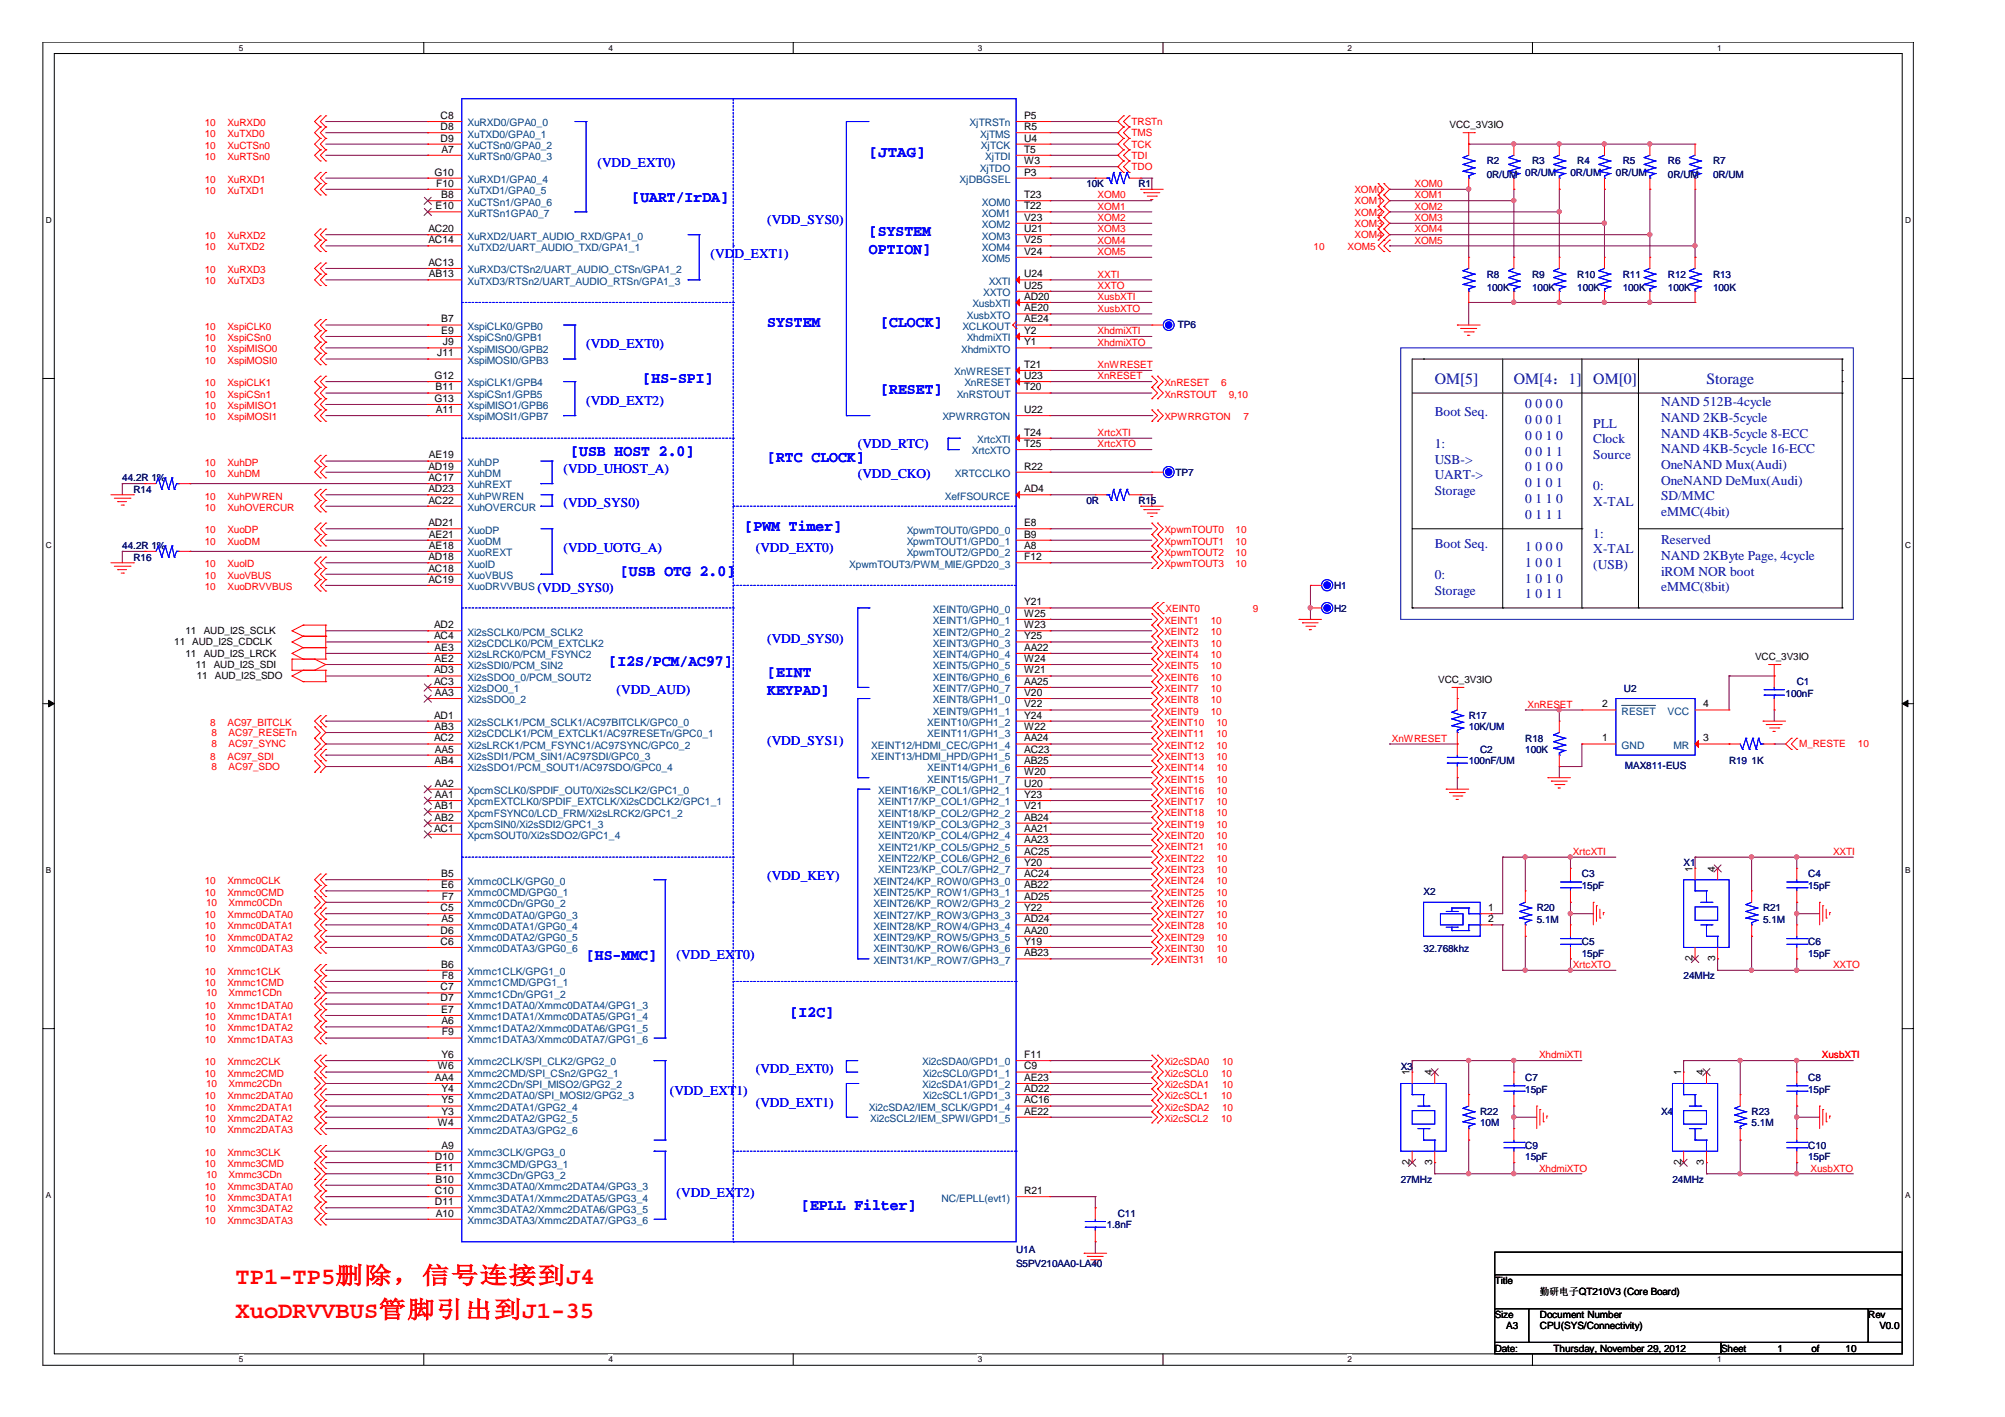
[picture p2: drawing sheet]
<svg xmlns="http://www.w3.org/2000/svg" width="297mm" height="210mm" viewBox="0 0 297 210" stroke-linecap="round" stroke-linejoin="round" font-family="sans-serif">
<defs><g id="words">
<g font-size="3.5" fill="#f00">
<text x="34.9" y="190.1">TP1-TP5删除，信号连接到J4</text>
<text x="34.9" y="195.2">XuoDRVVBUS管脚引出到J1-35</text>
</g>
<g font-size="2.3" fill="#00f">
<text x="128.7" y="23.3">[JTAG]</text>
<text x="93.6" y="29.9">[UART/IrDA]</text>
<text x="128.7" y="35">[SYSTEM</text>
<text x="128.7" y="37.6">OPTION]</text>
<text x="113.7" y="48.4">SYSTEM</text>
<text x="130.4" y="48.4">[CLOCK]</text>
<text x="95.2" y="56.8">[HS-SPI]</text>
<text x="130.4" y="58.4">[RESET]</text>
<text x="84.5" y="67.5">[USB HOST 2.0]</text>
<text x="113.7" y="68.5">[RTC CLOCK]</text>
<text x="110.3" y="78.6">[PWM Timer]</text>
<text x="91.9" y="85.3">[USB OTG 2.0]</text>
<text x="90.2" y="98.7">[I2S/PCM/AC97]</text>
<text x="113.7" y="100.3">[EINT</text>
<text x="113.7" y="103">KEYPAD]</text>
<text x="86.8" y="142.3">[HS-MMC]</text>
<text x="117" y="150.6">[I2C]</text>
<text x="118.7" y="179.2">[EPLL Filter]</text>
</g>
<g font-size="2.3" fill="#0000a0">
<text x="212.6" y="57">OM[5]</text>
<text x="224.3" y="57">OM[4：1]</text>
<text x="236.1" y="57">OM[0]</text>
<text x="252.8" y="57">Storage</text>
</g>
<g font-size="2" fill="#00f">
<text x="88.5" y="24.8">(VDD_EXT0)</text>
<text x="113.7" y="33.2">(VDD_SYS0)</text>
<text x="105.3" y="38.2">(VDD_EXT1)</text>
<text x="86.8" y="51.6">(VDD_EXT0)</text>
<text x="86.8" y="60">(VDD_EXT2)</text>
<text x="83.5" y="70.1">(VDD_UHOST_A)</text>
<text x="127.1" y="66.4">(VDD_RTC)</text>
<text x="127.1" y="70.9">(VDD_CKO)</text>
<text x="83.5" y="75.1">(VDD_SYS0)</text>
<text x="83.5" y="81.8">(VDD_UOTG_A)</text>
<text x="112" y="81.8">(VDD_EXT0)</text>
<text x="79.6" y="87.6">(VDD_SYS0)</text>
<text x="113.7" y="95.2">(VDD_SYS0)</text>
<text x="91.4" y="102.8">(VDD_AUD)</text>
<text x="113.7" y="110.3">(VDD_SYS1)</text>
<text x="113.7" y="130.4">(VDD_KEY)</text>
<text x="100.2" y="142.1">(VDD_EX</text>
<text x="108.9" y="142.1">T0)</text>
<text x="112" y="158.9">(VDD_EXT0)</text>
<text x="99.2" y="162.3">(VDD_EXT</text>
<text x="109.1" y="162.3">1)</text>
<text x="112" y="163.9">(VDD_EXT1)</text>
<text x="100.2" y="177.3">(VDD_EX</text>
<text x="108.9" y="177.3">T2)</text>
</g>
<g font-size="2" fill="#0000a0">
<text x="212.6" y="61.7">Boot Seq.</text>
<text x="226" y="60.5">0</text>
<text x="226" y="62.8">0</text>
<text x="226" y="65.2">0</text>
<text x="227.5" y="60.5">0</text>
<text x="227.5" y="62.8">0</text>
<text x="227.5" y="65.2">0</text>
<text x="229" y="60.5">0</text>
<text x="229" y="62.8">0</text>
<text x="229" y="65.2">1</text>
<text x="230.5" y="60.5">0</text>
<text x="230.5" y="62.8">1</text>
<text x="230.5" y="65.2">0</text>
<text x="236.1" y="63.3">PLL</text>
<text x="236.1" y="65.7">Clock</text>
<text x="246.1" y="60.2">NAND 512B-4cycle</text>
<text x="246.1" y="62.5">NAND 2KB-5cycle</text>
<text x="246.1" y="64.8">NAND 4KB-5cycle 8-ECC</text>
<text x="212.6" y="66.4">1:</text>
<text x="212.6" y="68.7">USB-&gt;</text>
<text x="212.6" y="71">UART-&gt;</text>
<text x="226" y="67.5">0</text>
<text x="226" y="69.8">0</text>
<text x="227.5" y="67.5">0</text>
<text x="227.5" y="69.8">1</text>
<text x="229" y="67.5">1</text>
<text x="229" y="69.8">0</text>
<text x="230.5" y="67.5">1</text>
<text x="230.5" y="69.8">0</text>
<text x="236.1" y="68">Source</text>
<text x="246.1" y="67.2">NAND 4KB-5cycle 16-ECC</text>
<text x="246.1" y="69.5">OneNAND Mux(Audi)</text>
<text x="246.1" y="71.8">OneNAND DeMux(Audi)</text>
<text x="212.6" y="73.3">Storage</text>
<text x="226" y="72.2">0</text>
<text x="226" y="74.5">0</text>
<text x="226" y="76.8">0</text>
<text x="227.5" y="72.2">1</text>
<text x="227.5" y="74.5">1</text>
<text x="227.5" y="76.8">1</text>
<text x="229" y="72.2">0</text>
<text x="229" y="74.5">1</text>
<text x="229" y="76.8">1</text>
<text x="230.5" y="72.2">1</text>
<text x="230.5" y="74.5">0</text>
<text x="230.5" y="76.8">1</text>
<text x="236.1" y="72.7">0:</text>
<text x="236.1" y="75">X-TAL</text>
<text x="246.1" y="74.1">SD/MMC</text>
<text x="246.1" y="76.5">eMMC(4bit)</text>
<text x="212.6" y="81.1">Boot Seq.</text>
<text x="226" y="81.6">1</text>
<text x="226" y="84">1</text>
<text x="227.5" y="81.6">0</text>
<text x="227.5" y="84">0</text>
<text x="229" y="81.6">0</text>
<text x="229" y="84">0</text>
<text x="230.5" y="81.6">0</text>
<text x="230.5" y="84">1</text>
<text x="236.1" y="79.6">1:</text>
<text x="236.1" y="82">X-TAL</text>
<text x="246.1" y="80.6">Reserved</text>
<text x="246.1" y="82.9">NAND 2KByte Page, 4cycle</text>
<text x="212.6" y="85.8">0:</text>
<text x="212.6" y="88.1">Storage</text>
<text x="226" y="86.3">1</text>
<text x="226" y="88.6">1</text>
<text x="227.5" y="86.3">0</text>
<text x="227.5" y="88.6">0</text>
<text x="229" y="86.3">1</text>
<text x="229" y="88.6">1</text>
<text x="230.5" y="86.3">0</text>
<text x="230.5" y="88.6">1</text>
<text x="236.1" y="84.3">(USB)</text>
<text x="246.1" y="85.3">iROM NOR boot</text>
<text x="246.1" y="87.6">eMMC(8bit)</text>
</g>
<g font-size="1.5">
<text x="65.3" y="17.6">C8</text>
<text x="151.7" y="17.6">P5</text>
<text x="65.3" y="19.3">D8</text>
<text x="65.3" y="21">D9</text>
<text x="65.4" y="22.6">A7</text>
<text x="151.7" y="21">U4</text>
<text x="151.7" y="19.3">R5</text>
<text x="151.7" y="22.6">T5</text>
<text x="214.8" y="19">VCC_3V3IO</text>
<text x="64.3" y="26">G10</text>
<text x="64.6" y="27.7">F10</text>
<text x="65.4" y="29.4">B8</text>
<text x="151.7" y="26">P3</text>
<text x="151.7" y="24.3">W3</text>
<text x="151.7" y="29.4">T23</text>
<text x="63.5" y="34.4">AC20</text>
<text x="64.5" y="31">E10</text>
<text x="151.7" y="31">T22</text>
<text x="151.7" y="32.7">V23</text>
<text x="151.7" y="34.4">U21</text>
<text x="63.5" y="36">AC14</text>
<text x="63.5" y="39.4">AC13</text>
<text x="63.5" y="41.1">AB13</text>
<text x="151.7" y="36">V25</text>
<text x="151.7" y="41.1">U24</text>
<text x="151.7" y="37.7">V24</text>
<text x="65.4" y="47.8">B7</text>
<text x="151.7" y="44.4">AD20</text>
<text x="151.7" y="46.1">AE20</text>
<text x="151.7" y="42.8">U25</text>
<text x="151.7" y="47.8">AE24</text>
<text x="64.8" y="52.8">J11</text>
<text x="65.4" y="49.5">E9</text>
<text x="65.6" y="51.2">J9</text>
<text x="151.7" y="49.5">Y2</text>
<text x="151.7" y="51.2">Y1</text>
<text x="64.3" y="59.5">G13</text>
<text x="64.3" y="56.1">G12</text>
<text x="64.5" y="57.8">B11</text>
<text x="151.7" y="54.5">T21</text>
<text x="151.7" y="56.1">U23</text>
<text x="151.7" y="57.8">T20</text>
<text x="64.6" y="61.2">A11</text>
<text x="151.7" y="64.5">T24</text>
<text x="151.7" y="61.2">U22</text>
<text x="63.5" y="71.3">AC17</text>
<text x="63.5" y="69.6">AD19</text>
<text x="63.5" y="67.9">AE19</text>
<text x="151.7" y="66.2">T25</text>
<text x="151.7" y="69.6">R22</text>
<text x="63.5" y="77.9">AD21</text>
<text x="63.5" y="72.9">AD23</text>
<text x="63.5" y="74.6">AC22</text>
<text x="151.7" y="72.9">AD4</text>
<text x="151.7" y="77.9">E8</text>
<text x="63.5" y="83">AD18</text>
<text x="63.5" y="79.6">AE21</text>
<text x="63.5" y="81.3">AE18</text>
<text x="151.7" y="79.6">B9</text>
<text x="151.7" y="81.3">A8</text>
<text x="151.7" y="83">F12</text>
<text x="63.5" y="84.7">AC18</text>
<text x="63.5" y="86.3">AC19</text>
<text x="151.7" y="89.7">Y21</text>
<text x="25.8" y="95.6">11</text>
<text x="27.5" y="94">11</text>
<text x="28.5" y="95.6">AUD_I2S_CDCLK</text>
<text x="30.2" y="94">AUD_I2S_SCLK</text>
<text x="64.3" y="93.1">AD2</text>
<text x="64.3" y="94.7">AC4</text>
<text x="151.7" y="91.4">W25</text>
<text x="151.7" y="93.1">W23</text>
<text x="151.7" y="94.7">Y25</text>
<text x="27.5" y="97.3">11</text>
<text x="29" y="99">11</text>
<text x="29.2" y="100.6">11</text>
<text x="30.2" y="97.3">AUD_I2S_LRCK</text>
<text x="31.7" y="99">AUD_I2S_SDI</text>
<text x="31.8" y="100.6">AUD_I2S_SDO</text>
<text x="64.3" y="99.8">AD3</text>
<text x="64.3" y="101.4">AC3</text>
<text x="64.4" y="96.4">AE3</text>
<text x="64.4" y="98.1">AE2</text>
<text x="151.7" y="96.4">AA22</text>
<text x="151.7" y="98.1">W24</text>
<text x="151.7" y="99.8">W21</text>
<text x="151.7" y="101.4">AA25</text>
<text x="213.1" y="101.1">VCC_3V3IO</text>
<text x="260" y="97.8">VCC_3V3IO</text>
<text x="64.3" y="106.4">AD1</text>
<text x="64.4" y="103.1">AA3</text>
<text x="151.7" y="103.1">V20</text>
<text x="151.7" y="104.8">V22</text>
<text x="151.7" y="106.4">Y24</text>
<text x="237.4" y="104.8">2</text>
<text x="252.3" y="104.8">4</text>
<text x="64.3" y="109.8">AC2</text>
<text x="64.4" y="108.1">AB3</text>
<text x="64.4" y="113.2">AB4</text>
<text x="64.4" y="111.5">AA5</text>
<text x="151.7" y="108.1">W22</text>
<text x="151.7" y="113.2">AB25</text>
<text x="151.7" y="109.8">AA24</text>
<text x="151.7" y="111.5">AC23</text>
<text x="237.4" y="109.8">1</text>
<text x="252.3" y="109.8">3</text>
<text x="64.4" y="119.9">AB1</text>
<text x="64.4" y="116.5">AA2</text>
<text x="64.4" y="118.2">AA1</text>
<text x="151.7" y="114.8">W20</text>
<text x="151.7" y="116.5">U20</text>
<text x="151.7" y="118.2">Y23</text>
<text x="151.7" y="119.9">V21</text>
<text x="64.3" y="123.2">AC1</text>
<text x="64.4" y="121.6">AB2</text>
<text x="151.7" y="121.6">AB24</text>
<text x="151.7" y="123.2">AA21</text>
<text x="151.7" y="124.9">AA23</text>
<text x="65.4" y="129.9">B5</text>
<text x="65.4" y="131.6">E6</text>
<text x="151.7" y="129.9">AC24</text>
<text x="151.7" y="131.6">AB22</text>
<text x="151.7" y="126.6">AC25</text>
<text x="151.7" y="128.2">Y20</text>
<text x="250.7" y="129.1" transform="rotate(-90 250.7 129.1)">1</text>
<text x="254.1" y="129.1" transform="rotate(-90 254.1 129.1)">4</text>
<text x="65.3" y="135">C5</text>
<text x="65.4" y="136.6">A5</text>
<text x="65.4" y="133.3">F7</text>
<text x="151.7" y="133.3">AD25</text>
<text x="151.7" y="135">Y22</text>
<text x="151.7" y="136.6">AD24</text>
<text x="220.5" y="135">1</text>
<text x="220.5" y="136.6">2</text>
<text x="65.3" y="138.3">D6</text>
<text x="65.3" y="140">C6</text>
<text x="65.4" y="143.4">B6</text>
<text x="151.7" y="138.3">AA20</text>
<text x="151.7" y="140">Y19</text>
<text x="151.7" y="141.7">AB23</text>
<text x="250.7" y="142.4" transform="rotate(-90 250.7 142.4)">2</text>
<text x="254.1" y="142.4" transform="rotate(-90 254.1 142.4)">3</text>
<text x="65.3" y="148.4">D7</text>
<text x="65.3" y="146.7">C7</text>
<text x="65.4" y="145">F8</text>
<text x="65.4" y="150">E7</text>
<text x="65.4" y="151.7">A6</text>
<text x="65.4" y="153.4">F9</text>
<text x="64.4" y="160.1">AA4</text>
<text x="64.9" y="158.4">W6</text>
<text x="65.4" y="161.8">Y4</text>
<text x="65.4" y="156.7">Y6</text>
<text x="151.7" y="156.7">F11</text>
<text x="151.7" y="160.1">AE23</text>
<text x="151.7" y="158.4">C9</text>
<text x="151.7" y="161.8">AD22</text>
<text x="208.8" y="159.3" transform="rotate(-90 208.8 159.3)">1</text>
<text x="212.2" y="159.3" transform="rotate(-90 212.2 159.3)">4</text>
<text x="249" y="159.3" transform="rotate(-90 249 159.3)">1</text>
<text x="252.4" y="159.3" transform="rotate(-90 252.4 159.3)">4</text>
<text x="64.9" y="166.8">W4</text>
<text x="65.4" y="163.5">Y5</text>
<text x="65.4" y="165.1">Y3</text>
<text x="151.7" y="165.1">AE22</text>
<text x="151.7" y="163.5">AC16</text>
<text x="64.4" y="171.8">D10</text>
<text x="64.5" y="173.5">E11</text>
<text x="65.4" y="170.2">A9</text>
<text x="208.8" y="172.6" transform="rotate(-90 208.8 172.6)">2</text>
<text x="212.2" y="172.6" transform="rotate(-90 212.2 172.6)">3</text>
<text x="249" y="172.6" transform="rotate(-90 249 172.6)">2</text>
<text x="252.4" y="172.6" transform="rotate(-90 252.4 172.6)">3</text>
<text x="64.4" y="176.9">C10</text>
<text x="64.4" y="178.5">D11</text>
<text x="64.5" y="175.2">B10</text>
<text x="151.7" y="176.9">R21</text>
<text x="64.6" y="180.2">A10</text>
<text x="221.4" y="190.2">Title</text>
<text x="228.1" y="191.8">勤研电子QT210V3 (Core Board)</text>
<text x="221.4" y="195.2">Size</text>
<text x="223.1" y="196.9">A3</text>
<text x="228.1" y="195.2">Document Number</text>
<text x="228.1" y="196.9">CPU(SYS/Connectivity)</text>
<text x="276.8" y="195.2">Rev</text>
<text x="278.4" y="196.9">V0.0</text>
<text x="221.4" y="200.2">Date:</text>
<text x="230.2" y="200.2">Thursday, November 29, 2012</text>
<text x="255" y="200.2">Sheet</text>
<text x="263.4" y="200.2">1</text>
<text x="268.4" y="200.2">of</text>
<text x="273.4" y="200.2">10</text>
</g>
<g font-size="1.5" fill="#f00">
<text x="30.4" y="18.7">10</text>
<text x="30.4" y="20.3">10</text>
<text x="30.4" y="22">10</text>
<text x="30.4" y="23.7">10</text>
<text x="33.7" y="18.7">XuRXD0</text>
<text x="33.7" y="20.3">XuTXD0</text>
<text x="33.7" y="22">XuCTSn0</text>
<text x="33.7" y="23.7">XuRTSn0</text>
<text x="167.6" y="18.5">TRSTn</text>
<text x="167.6" y="20.2">TMS</text>
<text x="167.6" y="21.9">TCK</text>
<text x="167.6" y="23.6">TDI</text>
<text x="30.4" y="27.1">10</text>
<text x="30.4" y="28.7">10</text>
<text x="33.7" y="27.1">XuRXD1</text>
<text x="33.7" y="28.7">XuTXD1</text>
<text x="162.6" y="29.4">XOM0</text>
<text x="167.6" y="25.2">TDO</text>
<text x="200.7" y="28.5">XOM0</text>
<text x="209.5" y="27.7">XOM0</text>
<text x="209.5" y="29.4">XOM1</text>
<text x="30.4" y="35.4">10</text>
<text x="33.7" y="35.4">XuRXD2</text>
<text x="162.6" y="31">XOM1</text>
<text x="162.6" y="32.7">XOM2</text>
<text x="162.6" y="34.4">XOM3</text>
<text x="200.7" y="30.2">XOM1</text>
<text x="200.7" y="31.9">XOM2</text>
<text x="200.7" y="33.6">XOM3</text>
<text x="200.7" y="35.3">XOM4</text>
<text x="209.5" y="31">XOM2</text>
<text x="209.5" y="32.7">XOM3</text>
<text x="209.5" y="34.4">XOM4</text>
<text x="30.4" y="37.1">10</text>
<text x="30.4" y="40.5">10</text>
<text x="33.7" y="37.1">XuTXD2</text>
<text x="33.7" y="40.5">XuRXD3</text>
<text x="162.6" y="41.1">XXTI</text>
<text x="162.6" y="36.1">XOM4</text>
<text x="162.6" y="37.8">XOM5</text>
<text x="194.6" y="37.1">10</text>
<text x="199.6" y="37.1">XOM5</text>
<text x="209.5" y="36.1">XOM5</text>
<text x="30.4" y="42.1">10</text>
<text x="33.7" y="42.1">XuTXD3</text>
<text x="162.6" y="42.8">XXTO</text>
<text x="162.6" y="44.5">XusbXTI</text>
<text x="162.6" y="46.2">XusbXTO</text>
<text x="30.4" y="48.9">10</text>
<text x="30.4" y="50.5">10</text>
<text x="30.4" y="52.2">10</text>
<text x="30.4" y="53.9">10</text>
<text x="33.7" y="48.9">XspiCLK0</text>
<text x="33.7" y="50.5">XspiCSn0</text>
<text x="33.7" y="52.2">XspiMISO0</text>
<text x="33.7" y="53.9">XspiMOSI0</text>
<text x="162.6" y="49.5">XhdmiXTI</text>
<text x="162.6" y="51.2">XhdmiXTO</text>
<text x="30.4" y="57.2">10</text>
<text x="30.4" y="58.9">10</text>
<text x="33.7" y="57.2">XspiCLK1</text>
<text x="33.7" y="58.9">XspiCSn1</text>
<text x="162.6" y="56.2">XnRESET</text>
<text x="162.6" y="54.5">XnWRESET</text>
<text x="172.5" y="58.9">XnRSTOUT</text>
<text x="172.5" y="57.2">XnRESET</text>
<text x="180.9" y="57.2">6</text>
<text x="182" y="58.9">9,10</text>
<text x="30.4" y="60.6">10</text>
<text x="30.4" y="62.2">10</text>
<text x="33.7" y="60.6">XspiMISO1</text>
<text x="33.7" y="62.2">XspiMOSI1</text>
<text x="162.6" y="64.6">XrtcXTI</text>
<text x="172.5" y="62.2">XPWRRGTON</text>
<text x="184.2" y="62.2">7</text>
<text x="30.4" y="69">10</text>
<text x="30.4" y="70.6">10</text>
<text x="33.7" y="69">XuhDP</text>
<text x="33.7" y="70.6">XuhDM</text>
<text x="162.6" y="66.3">XrtcXTO</text>
<text x="30.4" y="74">10</text>
<text x="30.4" y="75.7">10</text>
<text x="33.7" y="74">XuhPWREN</text>
<text x="33.7" y="75.7">XuhOVERCUR</text>
<text x="30.4" y="79">10</text>
<text x="30.4" y="80.7">10</text>
<text x="33.7" y="79">XuoDP</text>
<text x="33.7" y="80.7">XuoDM</text>
<text x="172.5" y="79">XpwmTOUT0</text>
<text x="172.5" y="80.7">XpwmTOUT1</text>
<text x="172.5" y="82.4">XpwmTOUT2</text>
<text x="183" y="79">10</text>
<text x="183" y="80.7">10</text>
<text x="183" y="82.4">10</text>
<text x="30.4" y="84">10</text>
<text x="30.4" y="85.7">10</text>
<text x="30.4" y="87.4">10</text>
<text x="33.7" y="84">XuoID</text>
<text x="33.7" y="85.7">XuoVBUS</text>
<text x="33.7" y="87.4">XuoDRVVBUS</text>
<text x="172.5" y="84">XpwmTOUT3</text>
<text x="183" y="84">10</text>
<text x="172.5" y="92.4">XEINT1</text>
<text x="172.5" y="94.1">XEINT2</text>
<text x="172.5" y="95.8">XEINT3</text>
<text x="172.7" y="90.6">XEINT0</text>
<text x="179.4" y="92.4">10</text>
<text x="179.4" y="94.1">10</text>
<text x="179.4" y="95.8">10</text>
<text x="185.6" y="90.6">9</text>
<text x="172.5" y="97.5">XEINT4</text>
<text x="172.5" y="99.2">XEINT5</text>
<text x="172.5" y="100.8">XEINT6</text>
<text x="179.4" y="97.5">10</text>
<text x="179.4" y="99.2">10</text>
<text x="179.4" y="100.8">10</text>
<text x="31.2" y="107.5">8</text>
<text x="33.7" y="107.5">AC97_BITCLK</text>
<text x="172.5" y="102.5">XEINT7</text>
<text x="172.5" y="104.2">XEINT8</text>
<text x="172.5" y="105.8">XEINT9</text>
<text x="172.5" y="107.5">XEINT10</text>
<text x="179.4" y="102.5">10</text>
<text x="179.4" y="104.2">10</text>
<text x="179.4" y="105.8">10</text>
<text x="180.2" y="107.5">10</text>
<text x="226.3" y="104.8">XnRESET</text>
<text x="31.2" y="112.5">8</text>
<text x="31.3" y="110.7">8</text>
<text x="31.3" y="109">8</text>
<text x="33.7" y="112.5">AC97_SDI</text>
<text x="33.9" y="110.7">AC97_SYNC</text>
<text x="33.9" y="109">AC97_RESETn</text>
<text x="172.5" y="109.2">XEINT11</text>
<text x="172.5" y="110.9">XEINT12</text>
<text x="172.5" y="112.5">XEINT13</text>
<text x="180.2" y="109.2">10</text>
<text x="180.2" y="110.9">10</text>
<text x="180.2" y="112.5">10</text>
<text x="206.2" y="109.9">XnWRESET</text>
<text x="266.5" y="110.7">M_RESTE</text>
<text x="275.3" y="110.7">10</text>
<text x="31.3" y="114.1">8</text>
<text x="33.9" y="114.1">AC97_SDO</text>
<text x="172.5" y="114.2">XEINT14</text>
<text x="172.5" y="115.9">XEINT15</text>
<text x="172.5" y="117.6">XEINT16</text>
<text x="172.5" y="119.3">XEINT17</text>
<text x="180.2" y="114.2">10</text>
<text x="180.2" y="115.9">10</text>
<text x="180.2" y="117.6">10</text>
<text x="180.2" y="119.3">10</text>
<text x="172.5" y="120.9">XEINT18</text>
<text x="172.5" y="122.6">XEINT19</text>
<text x="172.5" y="124.3">XEINT20</text>
<text x="172.5" y="126">XEINT21</text>
<text x="180.2" y="120.9">10</text>
<text x="180.2" y="122.6">10</text>
<text x="180.2" y="124.3">10</text>
<text x="180.2" y="126">10</text>
<text x="30.4" y="131">10</text>
<text x="33.7" y="131">Xmmc0CLK</text>
<text x="172.5" y="127.6">XEINT22</text>
<text x="172.5" y="129.3">XEINT23</text>
<text x="172.5" y="131">XEINT24</text>
<text x="180.2" y="127.6">10</text>
<text x="180.2" y="129.3">10</text>
<text x="180.2" y="131">10</text>
<text x="233" y="126.6">XrtcXTI</text>
<text x="271.6" y="126.6">XXTI</text>
<text x="30.4" y="136">10</text>
<text x="30.4" y="137.7">10</text>
<text x="30.4" y="132.7">10</text>
<text x="30.5" y="134.2">10</text>
<text x="33.7" y="136">Xmmc0DATA0</text>
<text x="33.7" y="137.7">Xmmc0DATA1</text>
<text x="33.7" y="132.7">Xmmc0CMD</text>
<text x="33.9" y="134.2">Xmmc0CDn</text>
<text x="172.5" y="132.7">XEINT25</text>
<text x="172.5" y="134.3">XEINT26</text>
<text x="172.5" y="136">XEINT27</text>
<text x="172.5" y="137.7">XEINT28</text>
<text x="180.2" y="132.7">10</text>
<text x="180.2" y="134.3">10</text>
<text x="180.2" y="136">10</text>
<text x="180.2" y="137.7">10</text>
<text x="30.4" y="139.4">10</text>
<text x="30.4" y="141.1">10</text>
<text x="33.7" y="139.4">Xmmc0DATA2</text>
<text x="33.7" y="141.1">Xmmc0DATA3</text>
<text x="172.5" y="139.4">XEINT29</text>
<text x="172.5" y="141.1">XEINT30</text>
<text x="172.5" y="142.7">XEINT31</text>
<text x="180.2" y="139.4">10</text>
<text x="180.2" y="141.1">10</text>
<text x="180.2" y="142.7">10</text>
<text x="233" y="143.4">XrtcXTO</text>
<text x="271.6" y="143.4">XXTO</text>
<text x="30.4" y="149.5">10</text>
<text x="30.4" y="144.4">10</text>
<text x="30.4" y="146.1">10</text>
<text x="30.5" y="147.6">10</text>
<text x="33.7" y="149.5">Xmmc1DATA0</text>
<text x="33.7" y="144.4">Xmmc1CLK</text>
<text x="33.7" y="146.1">Xmmc1CMD</text>
<text x="33.9" y="147.6">Xmmc1CDn</text>
<text x="30.4" y="151.1">10</text>
<text x="30.4" y="152.8">10</text>
<text x="30.4" y="154.4">10</text>
<text x="33.7" y="151.1">Xmmc1DATA1</text>
<text x="33.7" y="152.8">Xmmc1DATA2</text>
<text x="33.7" y="154.4">Xmmc1DATA3</text>
<text x="30.4" y="157.8">10</text>
<text x="30.4" y="159.5">10</text>
<text x="30.5" y="161">10</text>
<text x="33.7" y="157.8">Xmmc2CLK</text>
<text x="33.7" y="159.5">Xmmc2CMD</text>
<text x="33.9" y="161">Xmmc2CDn</text>
<text x="172.5" y="157.8">Xi2cSDA0</text>
<text x="172.5" y="159.5">Xi2cSCL0</text>
<text x="172.5" y="161.2">Xi2cSDA1</text>
<text x="180.9" y="159.5">10</text>
<text x="181.1" y="157.8">10</text>
<text x="181.1" y="161.2">10</text>
<text x="228" y="156.8">XhdmiXTI</text>
<text x="269.9" y="156.8">XusbXTI</text>
<text x="30.4" y="162.8">10</text>
<text x="30.4" y="164.5">10</text>
<text x="30.4" y="166.2">10</text>
<text x="30.4" y="167.9">10</text>
<text x="33.7" y="162.8">Xmmc2DATA0</text>
<text x="33.7" y="164.5">Xmmc2DATA1</text>
<text x="33.7" y="166.2">Xmmc2DATA2</text>
<text x="33.7" y="167.9">Xmmc2DATA3</text>
<text x="172.5" y="162.8">Xi2cSCL1</text>
<text x="172.5" y="164.5">Xi2cSDA2</text>
<text x="172.5" y="166.2">Xi2cSCL2</text>
<text x="180.9" y="162.8">10</text>
<text x="180.9" y="166.2">10</text>
<text x="181.1" y="164.5">10</text>
<text x="30.4" y="171.2">10</text>
<text x="30.4" y="172.9">10</text>
<text x="33.7" y="171.2">Xmmc3CLK</text>
<text x="33.7" y="172.9">Xmmc3CMD</text>
<text x="228" y="173.5">XhdmiXTO</text>
<text x="268.2" y="173.5">XusbXTO</text>
<text x="30.4" y="176.2">10</text>
<text x="30.4" y="177.9">10</text>
<text x="30.4" y="179.6">10</text>
<text x="30.5" y="174.4">10</text>
<text x="33.7" y="176.2">Xmmc3DATA0</text>
<text x="33.7" y="177.9">Xmmc3DATA1</text>
<text x="33.7" y="179.6">Xmmc3DATA2</text>
<text x="33.9" y="174.4">Xmmc3CDn</text>
<text x="30.4" y="181.3">10</text>
<text x="33.7" y="181.3">Xmmc3DATA3</text>
</g>
<g font-size="1.5" fill="#004080">
<text x="69.3" y="18.7">XuRXD0/GPA0_0</text>
<text x="69.3" y="20.4">XuTXD0/GPA0_1</text>
<text x="69.3" y="22.1">XuCTSn0/GPA0_2</text>
<text x="69.3" y="23.7">XuRTSn0/GPA0_3</text>
<text x="143.6" y="18.7">XjTRSTn</text>
<text x="145.2" y="20.4">XjTMS</text>
<text x="145.3" y="22.1">XjTCK</text>
<text x="146" y="23.7">XjTDI</text>
<text x="69.3" y="27.1">XuRXD1/GPA0_4</text>
<text x="69.3" y="28.8">XuTXD1/GPA0_5</text>
<text x="142.2" y="27.1">XjDBGSEL</text>
<text x="145.2" y="25.4">XjTDO</text>
<text x="69.3" y="30.5">XuCTSn1/GPA0_6</text>
<text x="69.3" y="32.1">XuRTSn1GPA0_7</text>
<text x="69.3" y="35.5">XuRXD2/UART_AUDIO_RXD/GPA1_0</text>
<text x="145.5" y="30.5">XOM0</text>
<text x="145.5" y="32.1">XOM1</text>
<text x="145.5" y="33.8">XOM2</text>
<text x="145.5" y="35.5">XOM3</text>
<text x="69.3" y="37.1">XuTXD2/UART_AUDIO_TXD/GPA1_1</text>
<text x="69.3" y="40.5">XuRXD3/CTSn2/UART_AUDIO_CTSn/GPA1_2</text>
<text x="145.5" y="37.1">XOM4</text>
<text x="145.5" y="38.8">XOM5</text>
<text x="69.3" y="42.2">XuTXD3/RTSn2/UART_AUDIO_RTSn/GPA1_3</text>
<text x="143.3" y="47.2">XusbXTO</text>
<text x="144.1" y="45.5">XusbXTI</text>
<text x="145.7" y="43.9">XXTO</text>
<text x="146.5" y="42.2">XXTI</text>
<text x="69.3" y="52.3">XspiMISO0/GPB2</text>
<text x="69.3" y="48.9">XspiCLK0/GPB0</text>
<text x="69.3" y="53.9">XspiMOSI0/GPB3</text>
<text x="69.3" y="50.6">XspiCSn0/GPB1</text>
<text x="142.4" y="52.3">XhdmiXTO</text>
<text x="142.6" y="48.9">XCLKOUT</text>
<text x="143.2" y="50.6">XhdmiXTI</text>
<text x="69.3" y="57.2">XspiCLK1/GPB4</text>
<text x="69.3" y="58.9">XspiCSn1/GPB5</text>
<text x="141.4" y="55.6">XnWRESET</text>
<text x="141.7" y="58.9">XnRSTOUT</text>
<text x="142.9" y="57.2">XnRESET</text>
<text x="69.3" y="60.6">XspiMISO1/GPB6</text>
<text x="69.3" y="62.3">XspiMOSI1/GPB7</text>
<text x="139.6" y="62.3">XPWRRGTON</text>
<text x="144.8" y="65.6">XrtcXTI</text>
<text x="69.3" y="69">XuhDP</text>
<text x="69.3" y="70.7">XuhDM</text>
<text x="141.5" y="70.7">XRTCCLKO</text>
<text x="144" y="67.3">XrtcXTO</text>
<text x="69.3" y="72.4">XuhREXT</text>
<text x="69.3" y="74">XuhPWREN</text>
<text x="69.3" y="75.7">XuhOVERCUR</text>
<text x="140" y="74">XefFSOURCE</text>
<text x="69.3" y="79.1">XuoDP</text>
<text x="69.3" y="80.7">XuoDM</text>
<text x="69.3" y="82.4">XuoREXT</text>
<text x="134.3" y="79.1">XpwmTOUT0/GPD0_0</text>
<text x="134.3" y="80.7">XpwmTOUT1/GPD0_1</text>
<text x="134.3" y="82.4">XpwmTOUT2/GPD0_2</text>
<text x="69.3" y="85.8">XuoVBUS</text>
<text x="69.3" y="84.1">XuoID</text>
<text x="69.3" y="87.4">XuoDRVVBUS</text>
<text x="125.8" y="84.1">XpwmTOUT3/PWM_MIE/GPD20_3</text>
<text x="69.3" y="94.2">Xi2sSCLK0/PCM_SCLK2</text>
<text x="69.3" y="95.8">Xi2sCDCLK0/PCM_EXTCLK2</text>
<text x="138.2" y="90.8">XEINT0/GPH0_0</text>
<text x="138.2" y="92.5">XEINT1/GPH0_1</text>
<text x="138.2" y="94.2">XEINT2/GPH0_2</text>
<text x="138.2" y="95.8">XEINT3/GPH0_3</text>
<text x="69.3" y="97.5">Xi2sLRCK0/PCM_FSYNC2</text>
<text x="69.3" y="99.2">Xi2sSDI0/PCM_SIN2</text>
<text x="69.3" y="100.9">Xi2sSDO0_0/PCM_SOUT2</text>
<text x="138.2" y="97.5">XEINT4/GPH0_4</text>
<text x="138.2" y="99.2">XEINT5/GPH0_5</text>
<text x="138.2" y="100.9">XEINT6/GPH0_6</text>
<text x="69.3" y="102.5">Xi2sDO0_1</text>
<text x="69.3" y="104.2">Xi2sSDO0_2</text>
<text x="69.3" y="107.5">Xi2sSCLK1/PCM_SCLK1/AC97BITCLK/GPC0_0</text>
<text x="137.4" y="107.5">XEINT10/GPH1_2</text>
<text x="138.2" y="102.5">XEINT7/GPH0_7</text>
<text x="138.2" y="104.2">XEINT8/GPH1_0</text>
<text x="138.2" y="105.9">XEINT9/GPH1_1</text>
<text x="240.2" y="105.9">RESET</text>
<text x="247.1" y="105.9">VCC</text>
<text x="69.3" y="109.2">Xi2sCDCLK1/PCM_EXTCLK1/AC97RESETn/GPC0_1</text>
<text x="69.3" y="110.9">Xi2sLRCK1/PCM_FSYNC1/AC97SYNC/GPC0_2</text>
<text x="69.3" y="112.6">Xi2sSDI1/PCM_SIN1/AC97SDI/GPC0_3</text>
<text x="129.1" y="110.9">XEINT12/HDMI_CEC/GPH1_4</text>
<text x="129.1" y="112.6">XEINT13/HDMI_HPD/GPH1_5</text>
<text x="137.4" y="109.2">XEINT11/GPH1_3</text>
<text x="240.2" y="110.9">GND</text>
<text x="247.9" y="110.9">MR</text>
<text x="69.3" y="114.3">Xi2sSDO1/PCM_SOUT1/AC97SDO/GPC0_4</text>
<text x="69.3" y="117.6">XpcmSCLK0/SPDIF_OUT0/Xi2sSCLK2/GPC1_0</text>
<text x="69.3" y="119.3">XpcmEXTCLK0/SPDIF_EXTCLK/Xi2sCDCLK2/GPC1_1</text>
<text x="130.1" y="117.6">XEINT16/KP_COL1/GPH2_1</text>
<text x="130.1" y="119.3">XEINT17/KP_COL1/GPH2_1</text>
<text x="137.4" y="114.3">XEINT14/GPH1_6</text>
<text x="137.4" y="115.9">XEINT15/GPH1_7</text>
<text x="69.3" y="121">XpcmFSYNC0/LCD_FRM/Xi2sLRCK2/GPC1_2</text>
<text x="69.3" y="122.7">XpcmSIN0/Xi2sSDI2/GPC1_3</text>
<text x="69.3" y="124.3">XpcmSOUT0/Xi2sSDO2/GPC1_4</text>
<text x="130.1" y="121">XEINT18/KP_COL2/GPH2_2</text>
<text x="130.1" y="122.7">XEINT19/KP_COL3/GPH2_3</text>
<text x="130.1" y="124.3">XEINT20/KP_COL4/GPH2_4</text>
<text x="130.1" y="126">XEINT21/KP_COL5/GPH2_5</text>
<text x="69.3" y="131">Xmmc0CLK/GPG0_0</text>
<text x="129.4" y="131">XEINT24/KP_ROW0/GPH3_0</text>
<text x="130.1" y="127.7">XEINT22/KP_COL6/GPH2_6</text>
<text x="130.1" y="129.3">XEINT23/KP_COL7/GPH2_7</text>
<text x="69.3" y="132.7">Xmmc0CMD/GPG0_1</text>
<text x="69.3" y="134.4">Xmmc0CDn/GPG0_2</text>
<text x="69.3" y="136.1">Xmmc0DATA0/GPG0_3</text>
<text x="69.3" y="137.7">Xmmc0DATA1/GPG0_4</text>
<text x="129.4" y="132.7">XEINT25/KP_ROW1/GPH3_1</text>
<text x="129.4" y="134.4">XEINT26/KP_ROW2/GPH3_2</text>
<text x="129.4" y="136.1">XEINT27/KP_ROW3/GPH3_3</text>
<text x="129.4" y="137.7">XEINT28/KP_ROW4/GPH3_4</text>
<text x="69.3" y="139.4">Xmmc0DATA2/GPG0_5</text>
<text x="69.3" y="141.1">Xmmc0DATA3/GPG0_6</text>
<text x="129.4" y="139.4">XEINT29/KP_ROW5/GPH3_5</text>
<text x="129.4" y="141.1">XEINT30/KP_ROW6/GPH3_6</text>
<text x="129.4" y="142.8">XEINT31/KP_ROW7/GPH3_7</text>
<text x="69.3" y="144.5">Xmmc1CLK/GPG1_0</text>
<text x="69.3" y="146.1">Xmmc1CMD/GPG1_1</text>
<text x="69.3" y="149.5">Xmmc1DATA0/Xmmc0DATA4/GPG1_3</text>
<text x="69.3" y="147.8">Xmmc1CDn/GPG1_2</text>
<text x="69.3" y="151.1">Xmmc1DATA1/Xmmc0DATA5/GPG1_4</text>
<text x="69.3" y="152.8">Xmmc1DATA2/Xmmc0DATA6/GPG1_5</text>
<text x="69.3" y="154.5">Xmmc1DATA3/Xmmc0DATA7/GPG1_6</text>
<text x="69.3" y="159.5">Xmmc2CMD/SPI_CSn2/GPG2_1</text>
<text x="69.3" y="161.2">Xmmc2CDn/SPI_MISO2/GPG2_2</text>
<text x="69.3" y="157.8">Xmmc2CLK/SPI_CLK2/GPG2_0</text>
<text x="136.6" y="157.8">Xi2cSDA0/GPD1_0</text>
<text x="136.6" y="161.2">Xi2cSDA1/GPD1_2</text>
<text x="136.7" y="159.5">Xi2cSCL0/GPD1_1</text>
<text x="69.3" y="164.6">Xmmc2DATA1/GPG2_4</text>
<text x="69.3" y="162.9">Xmmc2DATA0/SPI_MOSI2/GPG2_3</text>
<text x="69.3" y="167.9">Xmmc2DATA3/GPG2_6</text>
<text x="69.3" y="166.2">Xmmc2DATA2/GPG2_5</text>
<text x="128.7" y="164.6">Xi2cSDA2/IEM_SCLK/GPD1_4</text>
<text x="128.9" y="166.2">Xi2cSCL2/IEM_SPWI/GPD1_5</text>
<text x="136.7" y="162.9">Xi2cSCL1/GPD1_3</text>
<text x="69.3" y="171.3">Xmmc3CLK/GPG3_0</text>
<text x="69.3" y="172.9">Xmmc3CMD/GPG3_1</text>
<text x="69.3" y="174.6">Xmmc3CDn/GPG3_2</text>
<text x="69.3" y="176.3">Xmmc3DATA0/Xmmc2DATA4/GPG3_3</text>
<text x="69.3" y="178">Xmmc3DATA1/Xmmc2DATA5/GPG3_4</text>
<text x="69.3" y="179.6">Xmmc3DATA2/Xmmc2DATA6/GPG3_5</text>
<text x="139.5" y="178">NC/EPLL(evt1)</text>
<text x="69.3" y="181.3">Xmmc3DATA3/Xmmc2DATA7/GPG3_6</text>
</g>
<g font-size="1.5" fill="#000080">
<text x="161" y="27.7">10K</text>
<text x="168.7" y="27.7">R1</text>
<text x="220.3" y="24.4">R2</text>
<text x="220.3" y="26.4">0R/UM</text>
<text x="226" y="26">0R/UM</text>
<text x="227" y="24.4">R3</text>
<text x="232.7" y="26">0R/UM</text>
<text x="233.7" y="24.4">R4</text>
<text x="239.4" y="26">0R/UM</text>
<text x="240.4" y="24.4">R5</text>
<text x="247.1" y="24.4">R6</text>
<text x="247.1" y="26.4">0R/UM</text>
<text x="253.8" y="24.4">R7</text>
<text x="253.8" y="26.4">0R/UM</text>
<text x="220.3" y="41.1">R8</text>
<text x="227" y="41.1">R9</text>
<text x="233.7" y="41.1">R10</text>
<text x="240.4" y="41.1">R11</text>
<text x="247.1" y="41.1">R12</text>
<text x="253.8" y="41.1">R13</text>
<text x="220.3" y="43.2">100K</text>
<text x="227" y="43.2">100K</text>
<text x="233.7" y="43.2">100K</text>
<text x="240.4" y="43.2">100K</text>
<text x="247.1" y="43.2">100K</text>
<text x="253.8" y="43.2">100K</text>
<text x="174.5" y="48.5">TP6</text>
<text x="18.1" y="71.3">44.2R 1%</text>
<text x="174.2" y="70.5">TP7</text>
<text x="19.8" y="73">R14</text>
<text x="161" y="74.6">0R</text>
<text x="168.7" y="74.6">R15</text>
<text x="18.1" y="81.4">44.2R 1%</text>
<text x="19.8" y="83">R16</text>
<text x="197.7" y="87.2">H1</text>
<text x="197.7" y="90.6">H2</text>
<text x="266.2" y="101.5">C1</text>
<text x="217.6" y="106.5">R17</text>
<text x="240.6" y="102.5">U2</text>
<text x="264.5" y="103.2">100nF</text>
<text x="217.6" y="108.2">10K/UM</text>
<text x="217.6" y="113.2">100nF/UM</text>
<text x="219.3" y="111.6">C2</text>
<text x="226" y="109.9">R18</text>
<text x="226" y="111.6">100K</text>
<text x="240.7" y="113.9">MAX811-EUS</text>
<text x="256.2" y="113.2">R19</text>
<text x="259.5" y="113.2">1K</text>
<text x="234.4" y="130">C3</text>
<text x="234.4" y="131.7">15pF</text>
<text x="249.4" y="128.3">X1</text>
<text x="267.9" y="130">C4</text>
<text x="267.9" y="131.7">15pF</text>
<text x="210.9" y="132.5">X2</text>
<text x="227.7" y="135">R20</text>
<text x="227.7" y="136.7">5.1M</text>
<text x="261.2" y="135">R21</text>
<text x="261.2" y="136.7">5.1M</text>
<text x="210.9" y="141.1">32.768khz</text>
<text x="234.4" y="140.1">C5</text>
<text x="234.4" y="141.7">15pF</text>
<text x="267.9" y="140.1">C6</text>
<text x="267.9" y="141.7">15pF</text>
<text x="249.4" y="145.1">24MHz</text>
<text x="207.5" y="158.5">X3</text>
<text x="226" y="160.2">C7</text>
<text x="226" y="161.9">15pF</text>
<text x="267.9" y="160.2">C8</text>
<text x="267.9" y="161.9">15pF</text>
<text x="219.3" y="165.2">R22</text>
<text x="219.3" y="166.8">10M</text>
<text x="246.1" y="165.2">X4</text>
<text x="259.5" y="165.2">R23</text>
<text x="259.5" y="166.8">5.1M</text>
<text x="226" y="170.2">C9</text>
<text x="226" y="171.9">15pF</text>
<text x="267.9" y="170.2">C10</text>
<text x="267.9" y="171.9">15pF</text>
<text x="207.5" y="175.2">27MHz</text>
<text x="247.8" y="175.2">24MHz</text>
<text x="150.5" y="185.6">U1A</text>
<text x="164" y="182">1.8nF</text>
<text x="165.6" y="180.3">C11</text>
<text x="150.5" y="187.6">S5PV210AA0-LA40</text>
</g>
<g font-size="1.2">
<text x="35.4" y="7.5">5</text>
<text x="90.1" y="7.5">4</text>
<text x="144.9" y="7.5">3</text>
<text x="199.6" y="7.5">2</text>
<text x="254.4" y="7.5">1</text>
<text x="6.8" y="33.1">D</text>
<text x="282.2" y="33.1">D</text>
<text x="6.8" y="81.2">C</text>
<text x="282.2" y="81.2">C</text>
<text x="6.8" y="129.4">B</text>
<text x="282.2" y="129.4">B</text>
<text x="6.8" y="177.5">A</text>
<text x="282.2" y="177.5">A</text>
<text x="35.4" y="201.8">5</text>
<text x="90.1" y="201.8">4</text>
<text x="144.9" y="201.8">3</text>
<text x="199.6" y="201.8">2</text>
<text x="254.4" y="201.8">1</text>
</g>
</g></defs>
<path d="M6.3 6.2h277.2v196h-277.2zM8 7.9h273.8v192.6h-273.8z" fill="none" stroke="#000" stroke-width=".15"/>
<g fill="#fff">
<path d="M35.4 6.4h.6v1.4h-.6z"/>
<path d="M35.4 200.7h.6v1.4h-.6z"/>
</g>
<path d="M62.8 6.2v1.7M62.8 200.5v1.7" fill="none" stroke="#000" stroke-width=".15"/>
<g fill="#fff">
<path d="M90.1 6.4h.7v1.4h-.7z"/>
<path d="M90.1 200.7h.7v1.4h-.7z"/>
</g>
<path d="M117.5 6.2v1.7M117.5 200.5v1.7" fill="none" stroke="#000" stroke-width=".15"/>
<g fill="#fff">
<path d="M144.9 6.4h.6v1.4h-.6z"/>
<path d="M144.9 200.7h.6v1.4h-.6z"/>
</g>
<path d="M172.3 6.2v1.7M172.3 200.5v1.7" fill="none" stroke="#000" stroke-width=".15"/>
<g fill="#fff">
<path d="M199.6 6.4h.7v1.4h-.7z"/>
<path d="M199.6 200.7h.7v1.4h-.7z"/>
</g>
<path d="M227 6.2v1.7M227 200.5v1.7" fill="none" stroke="#000" stroke-width=".15"/>
<g fill="#fff">
<path d="M254.4 6.4h.6v1.4h-.6z"/>
<path d="M254.4 200.7h.6v1.4h-.6z"/>
<path d="M6.8 31.9h.8v1.4h-.8z"/>
<path d="M282.2 31.9h.9v1.4h-.9z"/>
<path d="M6.8 80.1h.8v1.4h-.8z"/>
<path d="M282.2 80.1h.9v1.4h-.9z"/>
</g>
<path d="M6.3 56.1h1.7M281.8 56.1h1.7" fill="none" stroke="#000" stroke-width=".15"/>
<g fill="#fff">
<path d="M6.8 128.2h.7v1.4h-.7z"/>
<path d="M282.2 128.2h.8v1.4h-.8z"/>
</g>
<path d="M6.3 104.2h1.7M281.8 104.2h1.7" fill="none" stroke="#000" stroke-width=".15"/>
<g fill="#000" stroke="#000" stroke-width=".15">
<path d="M7.2 103.7l.8 .5-.8 .5z" fill-rule="evenodd"/>
<path d="M281.8 104.2l.9-.5v1z" fill-rule="evenodd"/>
</g>
<g fill="#fff">
<path d="M6.8 176.4h.7v1.4h-.7z"/>
<path d="M282.2 176.4h.8v1.4h-.8z"/>
</g>
<g fill="none" stroke="#000" stroke-width=".15">
<path d="M209.2 58.2h63.7M210.9 53.2h.1M222.6 53.2v36.9M234.4 53.2v36.9M242.7 53.2v36.9M272.9 53.2h.1M272.9 54.9h.1M272.9 56.5h.1M272.9 58.2h.1M272.9 53.2h-63.7v36.9M272.9 53.2v36.9M209.2 78.3h25.2"/>
<path d="M234.4 78.3h.1M242.7 78.3h30.2M272.9 78.3h.1M209.2 90.1h.1M209.2 90.1h63.7M222.6 90.1h.1M234.4 90.1h.1M242.7 90.1h.1M272.9 90.1h.1M6.3 152.4h1.7M281.8 152.4h1.7M221.4 185.5h60.4v3.3h-60.4z"/>
<path d="M221.4 188.8h60.4v5.1h-60.4zM221.4 193.9h5.1v5h-5.1zM221.4 198.9h33.6v1.6h-33.6zM226.5 193.9h50.3v5h-50.3zM255 198.9h26.8v1.6h-26.8zM276.8 193.9h5v5h-5z"/>
</g>
<path d="M207.5 51.5h67.1v40.3h-67.1z" fill="none" stroke="#0000a0" stroke-width=".15"/>
<g fill="none" stroke="#800040" stroke-width=".15">
<path d="M48.3 18h15.1M48.3 19.7h15.1M63.4 18h.1M63.4 19.7h.1M155.6 18h10M155.6 19.7h10M165.6 18h.1M165.6 19.7h.1M48.3 21.4h15.1M48.3 28h15.1M48.3 34.8h15.1M48.3 36.4h15.1"/>
<path d="M48.3 26.4h15.1M48.3 23h15.1M48.3 39.8h15.1M63.4 21.4h.1M63.4 23h.1M63.4 26.4h.1M63.4 28h.1M63.4 34.8h.1M63.4 36.4h.1M63.4 39.8h.1M155.6 29.7h.1M155.6 31.4h.1"/>
<path d="M155.6 33.1h.1M155.6 34.8h.1M155.6 36.4h.1M155.6 38.1h.1M155.6 26.4h.1M155.6 21.4h10M155.6 29.7h15M155.6 31.4h15M155.6 33.1h15M155.6 34.8h15M155.6 36.4h15M155.6 38.1h15"/>
<path d="M155.6 26.4h6.7M155.6 23h10M155.6 24.7h10M165.6 21.4h.1M165.6 23h.1M165.6 24.7h.1M169 26.4h1.6M170.6 28h.1M170.6 26.4h.1M170.6 26.4v1.6M205.9 28h.1M205.9 29.7h.1"/>
<path d="M205.9 31.4h.1M205.9 33.1h.1M205.9 34.8h.1M205.9 36.4h.1M205.9 28h11.7M205.9 29.7h18.4M205.9 31.4h25.1M205.9 33.1h31.8M205.9 34.8h38.5M205.9 36.4h45.2M217.6 21.4h.1M217.6 28h.1"/>
<path d="M217.6 28v10.1M217.6 21.4h33.5M224.3 21.4h.1M224.3 28h.1M224.3 29.7h.1M224.3 28v10.1M231 21.4h.1M231 31.4h.1M231 28h.1M231 28v10.1M237.7 28h.1M237.7 33.1h.1"/>
<path d="M237.7 21.4h.1M237.7 28v10.1M244.4 34.8h.1M244.4 28h.1M244.4 21.4h.1M244.4 28v10.1M251.1 36.4h.1M251.1 38.1h.1M251.1 28v10.1M48.3 49.8h15.1M48.3 51.5h15.1M48.3 41.5h15.1"/>
<path d="M48.3 48.1h15.1M48.3 58.2h15.1M48.3 56.5h15.1M48.3 53.2h15.1M48.3 59.9h15.1M63.4 41.5h.1M63.4 48.1h.1M63.4 49.8h.1M63.4 51.5h.1M63.4 53.2h.1M63.4 56.5h.1M63.4 58.2h.1"/>
<path d="M63.4 59.9h.1M155.6 49.8h.1M155.6 51.5h.1M155.6 41.5h.1M155.6 43.2h.1M155.6 44.8h.1M155.6 46.5h.1M155.6 48.1h.1M155.6 58.2h.1M155.6 56.5h.1M155.6 54.9h.1M155.6 49.8h15"/>
<path d="M155.6 51.5h15M155.6 41.5h15M155.6 43.2h15M155.6 44.8h15M155.6 46.5h15M155.6 48.1h15M155.6 58.2h15M155.6 56.5h15M155.6 54.9h15M217.6 44.8h.1M217.6 44.8v3.3M217.6 44.8h33.5"/>
<path d="M224.3 44.8h.1M231 44.8h.1M237.7 44.8h.1M244.4 44.8h.1M18.1 71.6h.1M18.1 71.6h3.4M18.1 71.6v1.7M28.2 71.6h.1M28.2 71.6h35.2M48.3 61.6h15.1M48.3 73.3h15.1M48.3 69.9h15.1"/>
<path d="M48.3 68.3h15.1M48.3 75h15.1M48.3 78.3h15.1M63.4 61.6h.1M63.4 68.3h.1M63.4 69.9h.1M63.4 73.3h.1M63.4 75h.1M63.4 78.3h.1M155.6 64.9h.1M155.6 66.6h.1M155.6 73.3h.1"/>
<path d="M155.6 69.9h.1M155.6 78.3h.1M155.6 64.9h15M155.6 66.6h15M155.6 61.6h15M155.6 73.3h6.7M155.6 69.9h15M155.6 78.3h15M169 73.3h1.6M170.6 61.6h.1M170.6 73.3h.1M170.6 75h.1"/>
<path d="M170.6 73.3v1.7M18.1 81.7h.1M18.1 81.7h3.4M18.1 81.7v1.7M28.2 81.7h.1M28.2 81.7h35.2M48.3 86.7h.1M48.3 80h15.1M48.3 83.4h15.1M48.3 85.1h15.1M48.3 98.4h15.1M48.3 96.8h15.1"/>
<path d="M48.3 95.1h15.1M48.3 93.4h15.1M48.3 86.7h15.1M63.4 80h.1M63.4 83.4h.1M63.4 85.1h.1M63.4 93.4h.1M63.4 95.1h.1M63.4 96.8h.1M63.4 98.4h.1M155.6 90.1h.1M155.6 98.4h.1"/>
<path d="M155.6 96.8h.1M155.6 95.1h.1M155.6 93.4h.1M155.6 91.8h.1M155.6 80h.1M155.6 81.7h.1M155.6 83.4h.1M155.6 81.7h15M155.6 90.1h15M155.6 80h15M155.6 83.4h15M155.6 98.4h15"/>
<path d="M155.6 96.8h15M155.6 95.1h15M155.6 93.4h15M155.6 91.8h15M194.1 90.1h.1M194.1 91.8h.1M194.1 86.7v5.1M48.3 106.8h.1M48.3 108.5h.1M48.3 110.2h.1M48.3 111.9h.1M48.3 113.6h.1"/>
<path d="M48.3 100.1h15.1M48.3 110.2h15.1M48.3 113.6h15.1M48.3 106.8h15.1M48.3 108.5h15.1M48.3 111.9h15.1M63.4 100.1h.1M155.6 118.6h.1M155.6 116.9h.1M155.6 115.2h.1M155.6 113.6h.1M155.6 111.9h.1"/>
<path d="M155.6 110.2h.1M155.6 108.5h.1M155.6 106.8h.1M155.6 105.2h.1M155.6 103.5h.1M155.6 101.8h.1M155.6 100.1h.1M155.6 100.1h15M155.6 110.2h15M155.6 105.2h15M155.6 113.6h15M155.6 106.8h15"/>
<path d="M155.6 108.5h15M155.6 111.9h15M155.6 118.6h15M155.6 116.9h15M155.6 115.2h15M155.6 103.5h15M155.6 101.8h15M205.9 110.2h.1M205.9 110.2h10M215.9 115.2h.1M215.9 115.2v1.7M226 105.2h.1"/>
<path d="M226 105.2h8.4M231 113.6h.1M231 105.2h.1M231 105.2v1.6M231 113.6v1.6M234.4 110.2h.1M234.4 110.2v3.4h-3.4M256.2 100.1h.1M256.2 100.1v5.1M256.2 100.1h6.6M262.8 105.2h.1M262.8 110.2h.1"/>
<path d="M262.8 105.2v1.6M262.8 110.2h1.7M48.3 135.4h.1M48.3 137h.1M48.3 138.7h.1M48.3 130.3h.1M48.3 132h.1M48.3 133.7h.1M48.3 135.4h15.1M48.3 137h15.1M48.3 138.7h15.1M48.3 130.3h15.1"/>
<path d="M48.3 132h15.1M48.3 133.7h15.1M155.6 138.7h.1M155.6 137h.1M155.6 135.4h.1M155.6 133.7h.1M155.6 132h.1M155.6 130.3h.1M155.6 128.6h.1M155.6 127h.1M155.6 125.3h.1M155.6 123.6h.1"/>
<path d="M155.6 121.9h.1M155.6 120.2h.1M155.6 135.4h15M155.6 127h15M155.6 137h15M155.6 138.7h15M155.6 130.3h15M155.6 132h15M155.6 133.7h15M155.6 128.6h15M155.6 125.3h15M155.6 123.6h15"/>
<path d="M155.6 121.9h15M155.6 120.2h15M220.9 135.4h.1M220.9 137h.1M220.9 137h1.7M222.6 137h.1M222.6 127h.1M222.6 127v8.4h-1.7M222.6 137v6.7M222.6 127h16.8M226 127h.1M226 138.7h.1"/>
<path d="M226 127v5M226 138.7v5M232.7 127h.1M232.7 135.4h.1M232.7 133.7h.1M232.7 135.4h3.4M232.7 127v1.6M232.7 133.7v3.3M251.1 127h.1M251.1 127h23.5M251.1 127v1.6M259.5 127h.1"/>
<path d="M259.5 138.7h.1M259.5 127v5M259.5 138.7v5M266.2 135.4h.1M266.2 127h.1M266.2 133.7h.1M266.2 135.4h3.4M266.2 127v1.6M266.2 133.7v3.3M48.3 140.3h.1M48.3 148.7h.1M48.3 150.4h.1"/>
<path d="M48.3 152.1h.1M48.3 153.8h.1M48.3 143.7h.1M48.3 145.4h.1M48.3 147.1h.1M48.3 157.1h.1M48.3 158.8h.1M48.3 143.7h15.1M48.3 157.1h15.1M48.3 140.3h15.1M48.3 148.7h15.1M48.3 150.4h15.1"/>
<path d="M48.3 152.1h15.1M48.3 153.8h15.1M48.3 145.4h15.1M48.3 147.1h15.1M48.3 158.8h15.1M155.6 158.8h.1M155.6 157.1h.1M155.6 142h.1M155.6 140.3h.1M155.6 157.1h15M155.6 140.3h15M155.6 158.8h15"/>
<path d="M155.6 142h15M209.2 157.1h.1M209.2 157.1v1.7M209.2 157.1h25.2M217.6 157.1h.1M217.6 157.1v5.1M222.6 143.7h.1M222.6 143.7h16.8M224.3 157.1h.1M224.3 157.1v1.7M226 143.7h.1M232.7 143.7h.1"/>
<path d="M232.7 142h.1M232.7 142v1.7M249.4 157.1h.1M249.4 157.1h25.2M249.4 157.1v1.7M254.5 142h.1M254.5 143.7h.1M254.5 143.7h20.1M254.5 142v1.7M257.8 157.1h.1M257.8 157.1v5.1M259.5 143.7h.1"/>
<path d="M266.2 142h.1M266.2 143.7h.1M266.2 157.1h.1M266.2 142v1.7M266.2 157.1v1.7M48.3 162.2h.1M48.3 163.8h.1M48.3 165.5h.1M48.3 167.2h.1M48.3 160.5h.1M48.3 175.6h.1M48.3 177.3h.1"/>
<path d="M48.3 178.9h.1M48.3 170.5h.1M48.3 172.2h.1M48.3 173.9h.1M48.3 173.9h15.1M48.3 165.5h15.1M48.3 177.3h15.1M48.3 162.2h15.1M48.3 163.8h15.1M48.3 167.2h15.1M48.3 160.5h15.1M48.3 175.6h15.1"/>
<path d="M48.3 178.9h15.1M48.3 170.5h15.1M48.3 172.2h15.1M155.6 165.5h.1M155.6 163.8h.1M155.6 162.2h.1M155.6 160.5h.1M155.6 165.5h15M155.6 177.3h6.7M155.6 162.2h15M155.6 163.8h15M155.6 160.5h15"/>
<path d="M162.3 177.3h.1M162.3 178.9h.1M162.3 177.3v1.6M212.6 172.2h.1M212.6 173.9h.1M212.6 172.2v1.7M212.6 173.9h21.8M217.6 173.9h.1M217.6 168.9h.1M217.6 168.9v5M224.3 165.5h.1M224.3 172.2h.1"/>
<path d="M224.3 163.8h.1M224.3 173.9h.1M224.3 163.8v3.4M224.3 172.2v1.7M224.3 165.5h3.4M252.8 172.2h.1M252.8 173.9h.1M252.8 172.2v1.7M252.8 173.9h21.8M257.8 173.9h.1M257.8 168.9h.1M257.8 168.9v5"/>
<path d="M266.2 165.5h.1M266.2 172.2h.1M266.2 163.8h.1M266.2 173.9h.1M266.2 165.5h3.4M266.2 163.8v3.4M266.2 172.2v1.7M48.3 180.6h.1M48.3 180.6h15.1M162.3 184h.1M162.3 184v1.6"/>
</g>
<g fill="#f0f" stroke="#f0f" stroke-width=".15">
<circle cx="226" cy="126.9" r=".32"/>
<circle cx="232.6" cy="126.9" r=".32"/>
<circle cx="226" cy="143.7" r=".32"/>
<circle cx="224.3" cy="165.5" r=".32"/>
<circle cx="224.3" cy="157.1" r=".32"/>
<circle cx="224.3" cy="173.9" r=".32"/>
<circle cx="232.6" cy="143.7" r=".32"/>
<circle cx="232.6" cy="135.3" r=".32"/>
<circle cx="266.2" cy="143.7" r=".32"/>
<circle cx="266.2" cy="135.3" r=".32"/>
<circle cx="259.5" cy="143.7" r=".32"/>
<circle cx="259.5" cy="126.9" r=".32"/>
<circle cx="266.2" cy="126.9" r=".32"/>
<circle cx="266.2" cy="165.5" r=".32"/>
<circle cx="257.8" cy="173.9" r=".32"/>
<circle cx="266.2" cy="157.1" r=".32"/>
<circle cx="266.2" cy="173.9" r=".32"/>
<circle cx="237.7" cy="44.8" r=".32"/>
<circle cx="231" cy="44.8" r=".32"/>
<circle cx="224.3" cy="44.8" r=".32"/>
<circle cx="237.7" cy="21.3" r=".32"/>
<circle cx="231" cy="21.3" r=".32"/>
<circle cx="224.3" cy="21.3" r=".32"/>
<circle cx="217.6" cy="28" r=".32"/>
<circle cx="224.3" cy="29.7" r=".32"/>
<circle cx="231" cy="31.4" r=".32"/>
<circle cx="237.7" cy="33" r=".32"/>
<circle cx="244.4" cy="34.7" r=".32"/>
<circle cx="251.1" cy="36.4" r=".32"/>
<circle cx="244.4" cy="44.8" r=".32"/>
<circle cx="244.4" cy="21.3" r=".32"/>
<circle cx="231" cy="105.1" r=".32"/>
<circle cx="217.6" cy="173.9" r=".32"/>
<circle cx="217.6" cy="157.1" r=".32"/>
<circle cx="257.8" cy="157.1" r=".32"/>
<circle cx="194.1" cy="90" r=".32"/>
</g>
<g fill="none" stroke="#f00" stroke-width=".15">
<path d="M47.5 17.2h.1M47.5 18.8h.1M47.5 17.2l-.9 .8 .9 .8M47.5 18.8l-.9 .9 .9 .8M48.3 17.2h.1M48.3 18.8h.1M48.3 17.2l-.8 .8 .8 .8M48.3 18.8l-.8 .9 .8 .8M63.4 18h.1M63.4 19.7h.1M63.4 19.7h5M63.4 18h5"/>
<path d="M150.5 19.7h5.1M150.5 18h5.1M155.6 18h.1M155.6 19.7h.1M166.5 17.2h.1M166.5 18.8h.1M166.5 18.8l-.9 .9 .9 .8M166.5 17.2l-.9 .8 .9 .8M167.3 18.8h.1M167.3 17.2h.1M167.3 17.2l-.8 .8 .8 .8M167.3 18.8l-.8 .9 .8 .8"/>
<path d="M216.7 19.7h1.7M217.6 19.7v3.3M218.4 19.7h.1M47.5 20.5h.1M47.5 22.2h.1M47.5 23.8h.1M47.5 25.5h.1M47.5 27.2h.1M47.5 28.9h.1M47.5 33.9h.1M47.5 35.6h.1M47.5 37.3h.1"/>
<path d="M47.5 39h.1M47.5 20.5l-.9 .9 .9 .8M47.5 22.2l-.9 .8 .9 .8M47.5 25.5l-.9 .9 .9 .8M47.5 27.2l-.9 .8 .9 .9M47.5 33.9l-.9 .9 .9 .8M47.5 35.6l-.9 .8 .9 .9M47.5 39l-.9 .8 .9 .8M48.3 20.5h.1M48.3 22.2h.1M48.3 23.8h.1M48.3 25.5h.1"/>
<path d="M48.3 27.2h.1M48.3 28.9h.1M48.3 33.9h.1M48.3 35.6h.1M48.3 37.3h.1M48.3 39h.1M48.3 20.5l-.8 .9 .8 .8M48.3 22.2l-.8 .8 .8 .8M48.3 25.5l-.8 .9 .8 .8M48.3 27.2l-.8 .8 .8 .9M48.3 33.9l-.8 .9 .8 .8M48.3 35.6l-.8 .8 .8 .9"/>
<path d="M48.3 39l-.8 .8 .8 .8M63.4 21.4h.1M63.4 23h.1M63.4 26.4h.1M63.4 28h.1M63.4 29.7h.1M63.4 31.4h.1M63.4 34.8h.1M63.4 36.4h.1M63.4 39.8h.1M63.4 28h5M63.4 21.4h5"/>
<path d="M63.4 23h5M63.4 26.4h5M63.4 29.7h5M63.4 31.4h5M63.4 34.8h5M63.4 36.4h5M63.4 39.8h5M150.5 21.4h5.1M150.5 23h5.1M150.5 26.4h5.1M150.5 29.7h5.1M150.5 31.4h5.1"/>
<path d="M150.5 34.8h5.1M150.5 36.4h5.1M150.5 24.7h5.1M150.5 33.1h5.1M150.5 38.1h5.1M155.6 21.4h.1M155.6 23h.1M155.6 24.7h.1M155.6 26.4h.1M155.6 29.7h.1M155.6 31.4h.1M155.6 33.1h.1"/>
<path d="M155.6 34.8h.1M155.6 36.4h.1M155.6 38.1h.1M162.3 26.4h.1M162.3 26.4h1.7M166.5 20.5h.1M166.5 22.2h.1M166.5 23.8h.1M166.5 25.5h.1M166.5 23.8l-.9 .9 .9 .8M166.5 20.5l-.9 .9 .9 .8M166.5 22.2l-.9 .8 .9 .8"/>
<path d="M167.3 20.5h.1M167.3 22.2h.1M167.3 23.8h.1M167.3 25.5h.1M167.3 20.5l-.8 .9 .8 .8M167.3 22.2l-.8 .8 .8 .8M167.3 23.8l-.8 .9 .8 .8M167.3 26.4h1.7M169 28h.1M169 26.4h.1M169 28h3.3M169.5 28.5h.1"/>
<path d="M169.5 28.5h2.3M170 29.1h1.3M170.5 29.6h.1M170.5 29.6h.3M171.3 29.1h.1M204.2 28.9h.1M204.2 27.2h.1M204.2 30.6h.1M204.2 32.2h.1M204.2 33.9h.1M204.2 35.6h.1M204.2 27.2l.8 .8-.8 .9"/>
<path d="M204.2 28.9l.8 .8-.8 .9M204.2 30.6l.8 .8-.8 .8M204.2 32.2l.8 .9-.8 .8M204.2 33.9l.8 .9-.8 .8M205 35.6h.1M205 37.3h.1M205 27.2h.1M205 28.9h.1M205 30.6h.1M205 32.2h.1M205 33.9h.1M205 35.6l-.8 .8 .8 .9"/>
<path d="M205 27.2l.9 .8-.9 .9M205 28.9l.9 .8-.9 .9M205 30.6l.9 .8-.9 .8M205 32.2l.9 .9-.9 .8M205 33.9l.9 .9-.9 .8M205.9 35.6h.1M205.9 37.3h.1M205.9 35.6l-.9 .8 .9 .9M217.6 21.4h.1M217.6 38.1h.1M217.6 28h.1M217.6 26.4v1.6"/>
<path d="M217.6 38.1v1.7M224.3 21.4h.1M224.3 28h.1M224.3 38.1h.1M224.3 21.4v1.6M224.3 26.4v1.6M224.3 38.1v1.7M231 21.4h.1M231 28h.1M231 38.1h.1M231 21.4v1.6M231 26.4v1.6"/>
<path d="M231 38.1v1.7M237.7 38.1h.1M237.7 21.4h.1M237.7 28h.1M237.7 21.4v1.6M237.7 26.4v1.6M237.7 38.1v1.7M244.4 38.1h.1M244.4 21.4h.1M244.4 28h.1M244.4 21.4v1.6M244.4 26.4v1.6"/>
<path d="M244.4 38.1v1.7M251.1 21.4h.1M251.1 28h.1M251.1 38.1h.1M251.1 21.4v1.6M251.1 26.4v1.6M251.1 38.1v1.7M47.5 40.6h.1M47.5 42.3h.1M47.5 47.3h.1M47.5 49h.1M47.5 50.7h.1"/>
<path d="M47.5 52.3h.1M47.5 54h.1M47.5 55.7h.1M47.5 57.4h.1M47.5 59.1h.1M47.5 40.6l-.9 .9 .9 .8M47.5 47.3l-.9 .8 .9 .9M47.5 49l-.9 .8 .9 .9M47.5 50.7l-.9 .8 .9 .8M47.5 52.3l-.9 .9 .9 .8M47.5 55.7l-.9 .8 .9 .9M47.5 57.4l-.9 .8 .9 .9"/>
<path d="M47.5 59.1l-.9 .8 .9 .8M48.3 40.6h.1M48.3 42.3h.1M48.3 47.3h.1M48.3 49h.1M48.3 50.7h.1M48.3 52.3h.1M48.3 54h.1M48.3 55.7h.1M48.3 57.4h.1M48.3 59.1h.1M48.3 40.6l-.8 .9 .8 .8"/>
<path d="M48.3 47.3l-.8 .8 .8 .9M48.3 49l-.8 .8 .8 .9M48.3 50.7l-.8 .8 .8 .8M48.3 52.3l-.8 .9 .8 .8M48.3 55.7l-.8 .8 .8 .9M48.3 57.4l-.8 .8 .8 .9M48.3 59.1l-.8 .8 .8 .8M63.4 41.5h.1M63.4 51.5h.1M63.4 48.1h.1M63.4 53.2h.1M63.4 49.8h.1"/>
<path d="M63.4 59.9h.1M63.4 56.5h.1M63.4 58.2h.1M63.4 48.1h5M63.4 41.5h5M63.4 51.5h5M63.4 53.2h5M63.4 49.8h5M63.4 59.9h5M63.4 56.5h5M63.4 58.2h5M150 48.1h.1"/>
<path d="M150 48.1l.5 .6M150.5 48.7h.1M150.5 48.1h5.1M150.5 41.5h5.1M150.5 51.5h5.1M150.5 49.8h5.1M150.5 56.5h5.1M150.5 58.2h5.1M150.5 43.2h5.1M150.5 44.8h5.1M150.5 46.5h5.1M150.5 47.6l-.5 .5"/>
<path d="M150.5 54.9h5.1M155.6 41.5h.1M155.6 43.2h.1M155.6 44.8h.1M155.6 46.5h.1M155.6 49.8h.1M155.6 51.5h.1M155.6 48.1h.1M155.6 54.9h.1M155.6 58.2h.1M155.6 56.5h.1M170.6 57.4h.1"/>
<path d="M170.6 59.1h.1M170.6 55.7h.1M170.6 48.1h.1M170.6 48.1h1.7M170.6 57.4l.9 .8-.9 .9M170.6 55.7l.9 .8-.9 .9M171.5 57.4h.1M171.5 59.1h.1M171.5 55.7h.1M171.5 57.4l.8 .8-.8 .9M171.5 55.7l.8 .8-.8 .9M215.9 48.1h.1"/>
<path d="M215.9 48.1h3.4M216.4 48.7h.1M216.4 48.7h2.4M216.9 49.2h1.4M217.4 49.7h.1M217.4 49.7h.4M217.6 44.8h.1M217.6 43.2v1.6M218.3 49.2h.1M224.3 44.8h.1M224.3 43.2v1.6M231 44.8h.1"/>
<path d="M231 43.2v1.6M237.7 44.8h.1M237.7 43.2v1.6M244.4 44.8h.1M244.4 43.2v1.6M251.1 44.8h.1M251.1 43.2v1.6M16.4 73.3h3.4M16.9 73.8h2.4M17.4 74.3h.1M17.4 74.3h1.4M17.9 74.8h.4"/>
<path d="M18.3 74.8h.1M19.3 73.8h.1M19.8 73.3h.1M21.5 71.6h.1M21.5 71.6h1.6M26.5 71.6h1.7M28.2 71.6h.1M47.5 60.7h.1M47.5 62.4h.1M47.5 67.5h.1M47.5 69.1h.1M47.5 70.8h.1"/>
<path d="M47.5 72.5h.1M47.5 74.1h.1M47.5 75.8h.1M47.5 77.5h.1M47.5 79.2h.1M47.5 60.7l-.9 .9 .9 .8M47.5 67.5l-.9 .8 .9 .8M47.5 69.1l-.9 .8 .9 .9M47.5 72.5l-.9 .8 .9 .8M47.5 74.1l-.9 .9 .9 .8M47.5 77.5l-.9 .8 .9 .9M47.5 79.2l-.9 .8 .9 .9"/>
<path d="M48.3 60.7h.1M48.3 62.4h.1M48.3 67.5h.1M48.3 69.1h.1M48.3 70.8h.1M48.3 72.5h.1M48.3 74.1h.1M48.3 75.8h.1M48.3 77.5h.1M48.3 79.2h.1M48.3 60.7l-.8 .9 .8 .8M48.3 67.5l-.8 .8 .8 .8"/>
<path d="M48.3 69.1l-.8 .8 .8 .9M48.3 72.5l-.8 .8 .8 .8M48.3 74.1l-.8 .9 .8 .8M48.3 77.5l-.8 .8 .8 .9M48.3 79.2l-.8 .8 .8 .9M63.4 71.6h.1M63.4 61.6h.1M63.4 68.3h.1M63.4 69.9h.1M63.4 78.3h.1M63.4 73.3h.1M63.4 75h.1"/>
<path d="M63.4 75h5M63.4 73.3h5M63.4 71.6h5M63.4 61.6h5M63.4 68.3h5M63.4 69.9h5M63.4 78.3h5M150.5 73.3h5.1M150.5 61.6h5.1M150.5 69.9h5.1M150.5 78.3h5.1M150.5 64.9h5.1"/>
<path d="M150.5 66.6h5.1M155.6 64.9h.1M155.6 66.6h.1M155.6 61.6h.1M155.6 73.3h.1M155.6 78.3h.1M155.6 69.9h.1M162.3 73.3h.1M162.3 73.3h1.7M167.3 73.3h1.7M169 75h.1M169 73.3h.1"/>
<path d="M169 75h3.3M169.5 75.5h.1M169.5 75.5h2.3M170 76h1.3M170.5 76.5h.1M170.5 76.5h.3M170.6 77.5h.1M170.6 79.2h.1M170.6 60.7h.1M170.6 62.4h.1M170.6 69.9h.1M170.6 77.5l.9 .8-.9 .9"/>
<path d="M170.6 79.2l.9 .8-.9 .9M170.6 60.7l.9 .9-.9 .8M170.6 69.9h1.7M171.3 76h.1M171.5 77.5h.1M171.5 79.2h.1M171.5 60.7h.1M171.5 62.4h.1M171.5 77.5l.8 .8-.8 .9M171.5 79.2l.8 .8-.8 .9M171.5 60.7l.8 .9-.8 .8M16.4 83.4h3.4"/>
<path d="M16.9 83.9h2.4M17.4 84.4h.1M17.4 84.4h1.4M17.9 84.9h.4M18.3 84.9h.1M19.3 83.9h.1M19.8 83.4h.1M21.5 81.7h.1M21.5 81.7h1.6M26.5 81.7h1.7M28.2 81.7h.1M43.3 93.4h.1"/>
<path d="M43.3 95.1h.1M43.3 96.8h.1M43.3 99.3h.1M43.3 97.6h.1M43.3 93.4l1.6 .8M43.3 95.1l1.6 .8M43.3 97.6h5M43.3 96.8l1.6 .8M43.3 99.3h5M43.3 97.6v1.7M44.9 92.6h.1M44.9 94.2h.1"/>
<path d="M44.9 95.9h.1M44.9 97.6h.1M44.9 99.3h.1M44.9 92.6l-1.6 .8M44.9 92.6h3.4M44.9 94.2h3.4M44.9 94.2l-1.6 .9M44.9 95.9h3.4M44.9 95.9l-1.6 .9M44.9 99.3l-1.6 .8M46.6 97.6h.1M46.6 99.3h.1"/>
<path d="M46.6 97.6l1.7 .8M47.5 80.9h.1M47.5 82.5h.1M47.5 84.2h.1M47.5 85.9h.1M47.5 87.6h.1M47.5 82.5l-.9 .9 .9 .8M47.5 84.2l-.9 .9 .9 .8M47.5 85.9l-.9 .8 .9 .9M48.3 92.6h.1M48.3 94.2h.1M48.3 95.9h.1"/>
<path d="M48.3 97.6h.1M48.3 98.4h.1M48.3 99.3h.1M48.3 80.9h.1M48.3 82.5h.1M48.3 84.2h.1M48.3 85.9h.1M48.3 87.6h.1M48.3 92.6v5M48.3 99.3v1.7M48.3 98.4l-1.7 .9M48.3 82.5l-.8 .9 .8 .8"/>
<path d="M48.3 84.2l-.8 .9 .8 .8M48.3 85.9l-.8 .8 .8 .9M63.4 80h.1M63.4 85.1h.1M63.4 83.4h.1M63.4 86.7h.1M63.4 93.4h.1M63.4 95.1h.1M63.4 96.8h.1M63.4 98.4h.1M63.4 81.7h.1M63.4 98.4h5"/>
<path d="M63.4 83.4h5M63.4 80h5M63.4 85.1h5M63.4 86.7h5M63.4 93.4h5M63.4 95.1h5M63.4 96.8h5M63.4 81.7h5M150.5 98.4h5.1M150.5 83.4h5.1M150.5 91.8h5.1M150.5 80h5.1"/>
<path d="M150.5 93.4h5.1M150.5 95.1h5.1M150.5 96.8h5.1M150.5 90.1h5.1M150.5 81.7h5.1M155.6 80h.1M155.6 90.1h.1M155.6 91.8h.1M155.6 93.4h.1M155.6 95.1h.1M155.6 96.8h.1M155.6 98.4h.1"/>
<path d="M155.6 81.7h.1M155.6 83.4h.1M170.6 90.9h.1M170.6 92.6h.1M170.6 94.2h.1M170.6 95.9h.1M170.6 97.6h.1M170.6 99.3h.1M170.6 80.9h.1M170.6 82.5h.1M170.6 84.2h.1M170.6 90.9l.9 .9-.9 .8"/>
<path d="M170.6 92.6l.9 .8-.9 .8M170.6 94.2l.9 .9-.9 .8M170.6 95.9l.9 .9-.9 .8M170.6 97.6l.9 .8-.9 .9M170.6 99.3l.9 .8-.9 .9M170.6 80.9l.9 .8-.9 .8M170.6 82.5l.9 .9-.9 .8M171.5 89.3h.1M171.5 90.9h.1M171.5 92.6h.1M171.5 94.2h.1M171.5 95.9h.1"/>
<path d="M171.5 97.6h.1M171.5 99.3h.1M171.5 80.9h.1M171.5 82.5h.1M171.5 84.2h.1M171.5 89.3l-.9 .8 1.7 1.7-.8 .8M171.5 92.6l.8 .8-.8 .8M171.5 94.2l.8 .9-.8 .8M171.5 95.9l.8 .9-.8 .8M171.5 97.6l.8 .8-.8 .9M171.5 99.3l.8 .8-.8 .9M171.5 80.9l.8 .8-.8 .8"/>
<path d="M171.5 82.5l.8 .9-.8 .8M172.3 90.9h.1M172.3 89.3h.1M172.3 89.3l-.8 .8 .8 .8M192.4 91.8h.1M192.4 91.8h3.4M193 92.3h.1M193 92.3h2.3M193.5 92.8h1.3M194 93.3h.1M194 93.3h.3M194.1 86.7h.1"/>
<path d="M194.1 90.1h.1M194.1 86.7h1.7M194.1 90.1h1.7M194.8 92.8h.1M262 98.4h1.7M262.8 98.4v3.4M263.7 98.4h.1M43.3 100.1h.1M43.3 100.1l1.6 .9M44.9 101h.1M44.9 101h3.4M46.6 111h.1"/>
<path d="M46.6 109.4h.1M46.6 114.4h.1M46.6 112.7h.1M46.6 107.7h.1M46.6 109.4l.9 .8-.9 .8M46.6 112.7l.9 .9-.9 .8M46.6 107.7l.9 .8-.9 .9M47.5 109.4h.1M47.5 111h.1M47.5 112.7h.1M47.5 114.4h.1M47.5 107.7h.1"/>
<path d="M47.5 106h.1M47.5 109.4l.8 .8-1.7 1.7 .9 .8M47.5 112.7l.8 .9-.8 .8M47.5 107.7l.8 .8-.8 .9M47.5 106l-.9 .8 .9 .9M48.3 101h.1M48.3 106h.1M48.3 107.7h.1M48.3 111h.1M48.3 112.7h.1M48.3 106l-.8 .8 .8 .9M48.3 111l-.8 .9 .8 .8"/>
<path d="M63.4 100.1h.1M63.4 101.8h.1M63.4 103.5h.1M63.4 106.8h.1M63.4 108.5h.1M63.4 110.2h.1M63.4 111.9h.1M63.4 113.6h.1M63.4 116.9h.1M63.4 118.6h.1M63.4 101.8h5M63.4 106.8h5"/>
<path d="M63.4 116.9h5M63.4 100.1h5M63.4 103.5h5M63.4 108.5h5M63.4 110.2h5M63.4 111.9h5M63.4 113.6h5M63.4 118.6h5M150.5 101.8h5.1M150.5 106.8h5.1M150.5 116.9h5.1M150.5 115.2h5.1"/>
<path d="M150.5 100.1h5.1M150.5 103.5h5.1M150.5 108.5h5.1M150.5 110.2h5.1M150.5 111.9h5.1M150.5 113.6h5.1M150.5 105.2h5.1M150.5 118.6h5.1M155.6 100.1h.1M155.6 101.8h.1M155.6 103.5h.1M155.6 105.2h.1"/>
<path d="M155.6 106.8h.1M155.6 108.5h.1M155.6 110.2h.1M155.6 111.9h.1M155.6 113.6h.1M155.6 115.2h.1M155.6 116.9h.1M155.6 118.6h.1M170.6 101h.1M170.6 102.6h.1M170.6 104.3h.1M170.6 106h.1"/>
<path d="M170.6 107.7h.1M170.6 109.4h.1M170.6 111h.1M170.6 112.7h.1M170.6 114.4h.1M170.6 116h.1M170.6 117.7h.1M170.6 119.4h.1M170.6 101l.9 .8-.9 .8M170.6 102.6l.9 .9-.9 .8M170.6 104.3l.9 .9-.9 .8M170.6 106l.9 .8-.9 .9"/>
<path d="M170.6 107.7l.9 .8-.9 .9M170.6 109.4l.9 .8-.9 .8M170.6 111l.9 .9-.9 .8M170.6 112.7l.9 .9-.9 .8M170.6 114.4l.9 .8-.9 .8M170.6 116l.9 .9-.9 .8M170.6 117.7l.9 .9-.9 .8M170.6 119.4l.9 .8-.9 .9M171.5 101h.1M171.5 102.6h.1M171.5 104.3h.1M171.5 106h.1"/>
<path d="M171.5 107.7h.1M171.5 109.4h.1M171.5 111h.1M171.5 112.7h.1M171.5 114.4h.1M171.5 116h.1M171.5 117.7h.1M171.5 119.4h.1M171.5 101l.8 .8-.8 .8M171.5 102.6l.8 .9-.8 .8M171.5 104.3l.8 .9-.8 .8M171.5 106l.8 .8-.8 .9"/>
<path d="M171.5 107.7l.8 .8-.8 .9M171.5 109.4l.8 .8-.8 .8M171.5 111l.8 .9-.8 .8M171.5 112.7l.8 .9-.8 .8M171.5 114.4l.8 .8-.8 .8M171.5 116l.8 .9-.8 .8M171.5 117.7l.8 .9-.8 .8M171.5 119.4l.8 .8-.8 .9M214.2 116.9h.1M214.2 116.9h3.4M214.8 117.4h.1M214.8 117.4h2.3"/>
<path d="M215.1 101.8h1.6M215.3 117.9h1.3M215.7 118.4h.1M215.7 118.4h.4M215.9 103.5h.1M215.9 110.2h.1M215.9 115.2h.1M215.9 101.8v3.4M215.9 108.5v3.4M215.9 113.6v1.6M216.6 117.9h.1M216.7 101.8h.1"/>
<path d="M229.3 115.2h.1M229.3 115.2h3.4M229.8 115.7h.1M229.8 115.7h2.4M230.3 116.2h1.4M230.8 116.7h.1M230.8 116.7h.4M231 106.8h.1M231 113.6h.1M231 106.8v1.7M231 111.9v1.7M231.7 116.2h.1"/>
<path d="M234.4 110.2h.1M234.4 105.2h.1M234.4 110.2h5M234.4 105.2h5M251.1 110.2h6.7M251.1 105.2h5.1M256.2 110.2h.1M256.2 105.2h.1M261.2 106.8h.1M261.2 106.8h3.3M261.2 110.2h1.6M261.7 107.3h.1"/>
<path d="M261.7 107.3h2.3M262.2 107.8h1.3M262.7 108.3h.1M262.7 108.3h.3M262.8 100.1h.1M262.8 105.2h.1M262.8 110.2h.1M262.8 103.5v1.7M263.5 107.8h.1M265.4 109.4h.1M265.4 111h.1M265.4 109.4l-.9 .8 .9 .8"/>
<path d="M266.2 111h.1M266.2 109.4h.1M266.2 109.4l-.8 .8 .8 .8M46.6 134.5h.1M46.6 132.8h.1M46.6 132.8l.9 .9-.9 .8M47.5 132.8h.1M47.5 134.5h.1M47.5 136.2h.1M47.5 137.9h.1M47.5 139.5h.1M47.5 129.5h.1"/>
<path d="M47.5 131.2h.1M47.5 132.8l.8 .9-.8 .8M47.5 134.5l-.9 .9 .9 .8M47.5 136.2l-.9 .8 .9 .9M47.5 137.9l-.9 .8 .9 .8M47.5 139.5l-.9 .8 .9 .9M47.5 129.5l-.9 .8 .9 .9M47.5 131.2l-.9 .8 .9 .8M48.3 134.5h.1M48.3 136.2h.1M48.3 137.9h.1M48.3 139.5h.1"/>
<path d="M48.3 129.5h.1M48.3 131.2h.1M48.3 132.8h.1M48.3 134.5l-.8 .9 .8 .8M48.3 136.2l-.8 .8 .8 .9M48.3 137.9l-.8 .8 .8 .8M48.3 139.5l-.8 .8 .8 .9M48.3 129.5l-.8 .8 .8 .9M48.3 131.2l-.8 .8 .8 .8M63.4 130.3h.1M63.4 132h.1M63.4 133.7h.1"/>
<path d="M63.4 135.4h.1M63.4 137h.1M63.4 138.7h.1M63.4 120.2h.1M63.4 121.9h.1M63.4 123.6h.1M63.4 130.3h5M63.4 132h5M63.4 133.7h5M63.4 135.4h5M63.4 137h5M63.4 138.7h5"/>
<path d="M63.4 120.2h5M63.4 121.9h5M63.4 123.6h5M150.5 130.3h5.1M150.5 132h5.1M150.5 133.7h5.1M150.5 135.4h5.1M150.5 137h5.1M150.5 138.7h5.1M150.5 120.2h5.1M150.5 121.9h5.1M150.5 123.6h5.1"/>
<path d="M150.5 125.3h5.1M150.5 127h5.1M150.5 128.6h5.1M155.6 120.2h.1M155.6 121.9h.1M155.6 123.6h.1M155.6 125.3h.1M155.6 127h.1M155.6 128.6h.1M155.6 130.3h.1M155.6 132h.1M155.6 133.7h.1"/>
<path d="M155.6 135.4h.1M155.6 137h.1M155.6 138.7h.1M170.6 121.1h.1M170.6 122.8h.1M170.6 124.4h.1M170.6 126.1h.1M170.6 127.8h.1M170.6 129.5h.1M170.6 131.2h.1M170.6 132.8h.1M170.6 134.5h.1"/>
<path d="M170.6 136.2h.1M170.6 137.9h.1M170.6 139.5h.1M170.6 121.1l.9 .8-.9 .9M170.6 122.8l.9 .8-.9 .8M170.6 124.4l.9 .9-.9 .8M170.6 126.1l.9 .9-.9 .8M170.6 127.8l.9 .8-.9 .9M170.6 129.5l.9 .8-.9 .9M170.6 131.2l.9 .8-.9 .8M170.6 132.8l.9 .9-.9 .8M170.6 134.5l.9 .9-.9 .8"/>
<path d="M170.6 136.2l.9 .8-.9 .9M170.6 137.9l.9 .8-.9 .8M170.6 139.5l.9 .8-.9 .9M171.5 121.1h.1M171.5 122.8h.1M171.5 124.4h.1M171.5 126.1h.1M171.5 127.8h.1M171.5 129.5h.1M171.5 131.2h.1M171.5 132.8h.1M171.5 134.5h.1"/>
<path d="M171.5 136.2h.1M171.5 137.9h.1M171.5 139.5h.1M171.5 121.1l.8 .8-.8 .9M171.5 122.8l.8 .8-.8 .8M171.5 124.4l.8 .9-.8 .8M171.5 126.1l.8 .9-.8 .8M171.5 127.8l.8 .8-.8 .9M171.5 129.5l.8 .8-.8 .9M171.5 131.2l.8 .8-.8 .8M171.5 132.8l.8 .9-.8 .8M171.5 134.5l.8 .9-.8 .8"/>
<path d="M171.5 136.2l.8 .8-.8 .9M171.5 137.9l.8 .8-.8 .8M171.5 139.5l.8 .8-.8 .9M219.3 135.4h1.6M219.3 137h1.6M220.9 135.4h.1M220.9 137h.1M226 132h.1M226 138.7h.1M226 132v1.7M226 137v1.7M232.7 128.6h.1"/>
<path d="M232.7 133.7h.1M232.7 137h.1M232.7 128.6v1.7M232.7 132v1.7M232.7 137v1.7M236.1 133.7h.1M236.1 133.7v3.3M236.5 134.2h.1M236.5 134.2v2.3M237 136h.1M237 134.7v1.3M237.5 135.2h.1"/>
<path d="M237.5 135.2v.3M251.1 128.6h.1M251.1 128.6v1.7M254.5 128.6h.1M254.5 128.6v1.7M259.5 132h.1M259.5 138.7h.1M259.5 132v1.7M259.5 137v1.7M266.2 137h.1M266.2 128.6h.1M266.2 133.7h.1"/>
<path d="M266.2 128.6v1.7M266.2 132v1.7M266.2 137v1.7M269.6 133.7h.1M269.6 133.7v3.3M270 134.2h.1M270 134.2v2.3M270.6 136h.1M270.6 134.7v1.3M271.1 135.2h.1M271.1 135.2v.3M46.6 147.9h.1"/>
<path d="M46.6 146.2h.1M46.6 159.7h.1M46.6 146.2l.9 .9-.9 .8M46.6 159.7l.9 .8-.9 .8M47.5 146.2h.1M47.5 147.9h.1M47.5 159.7h.1M47.5 141.2h.1M47.5 149.6h.1M47.5 151.3h.1M47.5 152.9h.1M47.5 154.6h.1"/>
<path d="M47.5 142.9h.1M47.5 144.5h.1M47.5 156.3h.1M47.5 158h.1M47.5 146.2l.8 .9-.8 .8M47.5 159.7l.8 .8-1.7 1.7 .9 .8M47.5 147.9l-.9 .8 .9 .9M47.5 149.6l-.9 .8 .9 .9M47.5 151.3l-.9 .8 .9 .8M47.5 152.9l-.9 .9 .9 .8M47.5 142.9l-.9 .8 .9 .8M47.5 144.5l-.9 .9 .9 .8"/>
<path d="M47.5 156.3l-.9 .8 .9 .9M47.5 158l-.9 .8 .9 .9M48.3 141.2h.1M48.3 147.9h.1M48.3 149.6h.1M48.3 151.3h.1M48.3 152.9h.1M48.3 154.6h.1M48.3 142.9h.1M48.3 144.5h.1M48.3 146.2h.1M48.3 156.3h.1"/>
<path d="M48.3 158h.1M48.3 159.7h.1M48.3 147.9l-.8 .8 .8 .9M48.3 149.6l-.8 .8 .8 .9M48.3 151.3l-.8 .8 .8 .8M48.3 152.9l-.8 .9 .8 .8M48.3 142.9l-.8 .8 .8 .8M48.3 144.5l-.8 .9 .8 .8M48.3 156.3l-.8 .8 .8 .9M48.3 158l-.8 .8 .8 .9M63.4 140.3h.1M63.4 143.7h.1"/>
<path d="M63.4 145.4h.1M63.4 148.7h.1M63.4 150.4h.1M63.4 152.1h.1M63.4 153.8h.1M63.4 147.1h.1M63.4 158.8h.1M63.4 157.1h.1M63.4 157.1h5M63.4 158.8h5M63.4 140.3h5M63.4 143.7h5"/>
<path d="M63.4 145.4h5M63.4 148.7h5M63.4 150.4h5M63.4 152.1h5M63.4 153.8h5M63.4 147.1h5M150.5 157.1h5.1M150.5 158.8h5.1M150.5 140.3h5.1M150.5 142h5.1M155.6 157.1h.1M155.6 158.8h.1"/>
<path d="M155.6 140.3h.1M155.6 142h.1M170.6 156.3h.1M170.6 158h.1M170.6 159.7h.1M170.6 141.2h.1M170.6 142.9h.1M170.6 156.3l.9 .8-.9 .9M170.6 158l.9 .8-.9 .9M170.6 159.7l.9 .8-.9 .8M170.6 141.2l.9 .8-.9 .9M171.5 156.3h.1"/>
<path d="M171.5 158h.1M171.5 159.7h.1M171.5 141.2h.1M171.5 142.9h.1M171.5 156.3l.8 .8-.8 .9M171.5 158l.8 .8-.8 .9M171.5 159.7l.8 .8-.8 .8M171.5 141.2l.8 .8-.8 .9M209.2 158.8h.1M209.2 158.8v1.7M212.6 158.8h.1M212.6 158.8v1.7"/>
<path d="M224.3 158.8h.1M224.3 158.8v1.7M232.7 142h.1M232.7 140.3v1.7M249.4 158.8h.1M249.4 158.8v1.7M251.1 142h.1M251.1 140.3v1.7M252.8 158.8h.1M252.8 158.8v1.7M254.5 142h.1M254.5 140.3v1.7"/>
<path d="M266.2 158.8h.1M266.2 142h.1M266.2 140.3v1.7M266.2 158.8v1.7M46.6 161.3h.1M46.6 174.7h.1M46.6 173.1h.1M46.6 173.1l.9 .8-.9 .8M47.5 161.3h.1M47.5 173.1h.1M47.5 174.7h.1M47.5 163h.1"/>
<path d="M47.5 164.7h.1M47.5 166.3h.1M47.5 168h.1M47.5 176.4h.1M47.5 178.1h.1M47.5 179.8h.1M47.5 169.7h.1M47.5 171.4h.1M47.5 171.4l-.9 .8 1.7 1.7-.8 .8M47.5 163l-.9 .8 .9 .9M47.5 164.7l-.9 .8 .9 .8M47.5 166.3l-.9 .9 .9 .8"/>
<path d="M47.5 174.7l-.9 .9 .9 .8M47.5 176.4l-.9 .9 .9 .8M47.5 178.1l-.9 .8 .9 .9M47.5 179.8l-.9 .8 .9 .9M47.5 169.7l-.9 .8 .9 .9M48.3 161.3h.1M48.3 163h.1M48.3 164.7h.1M48.3 166.3h.1M48.3 168h.1M48.3 174.7h.1M48.3 176.4h.1"/>
<path d="M48.3 178.1h.1M48.3 179.8h.1M48.3 169.7h.1M48.3 171.4h.1M48.3 173.1h.1M48.3 161.3l-.8 .9 .8 .8M48.3 163l-.8 .8 .8 .9M48.3 164.7l-.8 .8 .8 .8M48.3 166.3l-.8 .9 .8 .8M48.3 174.7l-.8 .9 .8 .8M48.3 176.4l-.8 .9 .8 .8M48.3 178.1l-.8 .8 .8 .9"/>
<path d="M48.3 179.8l-.8 .8 .8 .9M48.3 169.7l-.8 .8 .8 .9M48.3 171.4l-.8 .8 .8 .9M63.4 160.5h.1M63.4 163.8h.1M63.4 162.2h.1M63.4 167.2h.1M63.4 165.5h.1M63.4 170.5h.1M63.4 172.2h.1M63.4 173.9h.1M63.4 175.6h.1"/>
<path d="M63.4 177.3h.1M63.4 178.9h.1M63.4 162.2h5M63.4 160.5h5M63.4 177.3h5M63.4 163.8h5M63.4 167.2h5M63.4 165.5h5M63.4 170.5h5M63.4 172.2h5M63.4 173.9h5M63.4 175.6h5"/>
<path d="M63.4 178.9h5M150.5 162.2h5.1M150.5 160.5h5.1M150.5 177.3h5.1M150.5 163.8h5.1M150.5 165.5h5.1M155.6 162.2h.1M155.6 160.5h.1M155.6 177.3h.1M155.6 163.8h.1M155.6 165.5h.1M162.3 178.9h.1"/>
<path d="M162.3 178.9v1.7M170.6 161.3h.1M170.6 163h.1M170.6 164.7h.1M170.6 166.3h.1M170.6 161.3l.9 .9-.9 .8M170.6 163l.9 .8-.9 .9M170.6 164.7l.9 .8-.9 .8M171.5 161.3h.1M171.5 163h.1M171.5 164.7h.1M171.5 166.3h.1"/>
<path d="M171.5 161.3l.8 .9-.8 .8M171.5 163l.8 .8-.8 .9M171.5 164.7l.8 .8-.8 .8M209.2 172.2h.1M209.2 170.5v1.7M212.6 172.2h.1M212.6 170.5v1.7M217.6 162.2h.1M217.6 168.9h.1M217.6 162.2v1.6M217.6 167.2v1.7M224.3 167.2h.1"/>
<path d="M224.3 172.2h.1M224.3 163.8h.1M224.3 162.2v1.6M224.3 167.2v1.7M224.3 170.5v1.7M227.7 163.8h.1M227.7 163.8v3.4M228.1 164.4h.1M228.1 164.4v2.3M228.6 166.2h.1M228.6 164.9v1.3M229.2 165.3h.1"/>
<path d="M229.2 165.3v.4M249.4 172.2h.1M249.4 170.5v1.7M252.8 172.2h.1M252.8 170.5v1.7M257.8 162.2h.1M257.8 168.9h.1M257.8 162.2v1.6M257.8 167.2v1.7M266.2 163.8h.1M266.2 167.2h.1M266.2 172.2h.1"/>
<path d="M266.2 162.2v1.6M266.2 167.2v1.7M266.2 170.5v1.7M269.6 163.8h.1M269.6 163.8v3.4M270 164.4h.1M270 164.4v2.3M270.6 166.2h.1M270.6 164.9v1.3M271.1 165.3h.1M271.1 165.3v.4M47.5 181.5h.1"/>
<path d="M48.3 181.5h.1M63.4 180.6h.1M63.4 180.6h5M160.6 185.6h.1M160.6 185.6h3.4M161.1 186.1h.1M161.1 186.1h2.3M161.6 186.6h1.3M162.1 187.1h.1M162.1 187.1h.3M162.3 184h.1M162.3 182.3v1.7"/>
<path d="M162.9 186.6h.1"/>
</g>
<g fill="none" stroke="#00f" stroke-width=".15" stroke-dasharray=".3 .3">
<path d="M108.6 14.6v21.8M108.6 36.4h.1M108.6 36.4v97.3M68.4 44.8h40.2M108.6 44.8h.1M68.4 64.9h40.2M108.6 64.9h.1M108.6 75h.1M150.5 75h-41.9M68.4 90.1h40.2M108.6 90.1h.1M108.6 86.7h.1"/>
<path d="M150.5 86.7h-41.9M68.4 127h40.2M108.6 133.7h.1M108.6 133.7v50.3M108.6 127h.1M108.6 145.4h41.9M150.5 145.4h.1M108.6 170.5h41.9M150.5 170.5h.1M108.6 184h.1"/>
</g>
<g fill="none" stroke="#00f" stroke-width=".15">
<path d="M68.4 14.6h82.1v169.4h-82.1zM85.2 18h1.6M86.8 18h.1M86.8 18v13.4M125.4 18h.1M125.4 18h3.3M125.4 18v43.6M85.2 31.4h.1M85.2 31.4h1.6M86.8 31.4h.1M101.9 34.8h1.7M103.6 34.8h.1"/>
<path d="M103.6 34.8v6.7M164 26.4h.1M164 26.4h.3M164.3 26.4h.1M164.3 26.4l.3 .8M164.6 27.2h.1M165 25.5h.1M165 25.5l.4 1.7M165 25.5l-.4 1.7M165.4 27.2h.1M165.9 25.5h.1M165.9 25.5l.6 1.7"/>
<path d="M165.9 25.5l-.5 1.7M166.5 27.2h.1M167 25.5h.1M167 25.5l.3 .9M167 25.5l-.5 1.7M216.7 23.3h.1M216.7 24.4h.1M216.7 25.4h.1M216.7 23.3l1.7 .5M216.7 24.4l1.7 .5M216.7 25.4l1.7 .3M217.6 26h.1"/>
<path d="M217.6 26.4h.1M217.6 26v.4M217.6 39.8l-.9 .3M217.6 23l-.9 .3M218.4 23.8h.1M218.4 24.9h.1M218.4 25.7h.1M218.4 23.8l-1.7 .6M218.4 24.9l-1.7 .5M218.4 25.7l-.8 .3M223.5 23.3h.1M223.5 24.4h.1"/>
<path d="M223.5 25.4h.1M223.5 23.3l1.6 .5M223.5 24.4l1.6 .5M223.5 25.4l1.6 .3M224.3 26h.1M224.3 26.4h.1M224.3 26v.4M224.3 23l-.8 .3M224.3 39.8l-.8 .3M225.1 23.8h.1M225.1 24.9h.1M225.1 25.7h.1"/>
<path d="M225.1 23.8l-1.6 .6M225.1 24.9l-1.6 .5M225.1 25.7l-.8 .3M230.2 23.3h.1M230.2 24.4h.1M230.2 25.4h.1M230.2 23.3l1.7 .5M230.2 24.4l1.7 .5M230.2 25.4l1.7 .3M231 26h.1M231 26.4h.1M231 23l-.8 .3"/>
<path d="M231 26v.4M231 39.8l-.8 .3M231.9 23.8h.1M231.9 24.9h.1M231.9 25.7h.1M231.9 23.8l-1.7 .6M231.9 24.9l-1.7 .5M231.9 25.7l-.9 .3M236.9 23.3h.1M236.9 24.4h.1M236.9 25.4h.1M236.9 23.3l1.6 .5"/>
<path d="M236.9 24.4l1.6 .5M236.9 25.4l1.6 .3M237.7 26h.1M237.7 26.4h.1M237.7 39.8l-.8 .3M237.7 26v.4M237.7 23l-.8 .3M238.5 23.8h.1M238.5 24.9h.1M238.5 25.7h.1M238.5 23.8l-1.6 .6M238.5 24.9l-1.6 .5"/>
<path d="M238.5 25.7l-.8 .3M243.6 23.3h.1M243.6 24.4h.1M243.6 25.4h.1M243.6 23.3l1.6 .5M243.6 24.4l1.6 .5M243.6 25.4l1.6 .3M244.4 26h.1M244.4 26.4h.1M244.4 39.8l-.8 .3M244.4 26v.4M244.4 23l-.8 .3"/>
<path d="M245.2 23.8h.1M245.2 24.9h.1M245.2 25.7h.1M245.2 23.8l-1.6 .6M245.2 24.9l-1.6 .5M245.2 25.7l-.8 .3M250.3 23.3h.1M250.3 24.4h.1M250.3 25.4h.1M250.3 23.3l1.7 .5M250.3 24.4l1.7 .5M250.3 25.4l1.7 .3"/>
<path d="M251.1 26h.1M251.1 26.4h.1M251.1 23l-.8 .3M251.1 26v.4M251.1 39.8l-.8 .3M252 23.8h.1M252 24.9h.1M252 25.7h.1M252 23.8l-1.7 .6M252 24.9l-1.7 .5M252 25.7l-.9 .3M83.5 53.2h.1"/>
<path d="M83.5 48.1h1.7M83.5 53.2h1.7M83.5 56.5h1.7M85.2 48.1h.1M85.2 53.2h.1M85.2 56.5h.1M85.2 48.1v5.1M85.2 56.5v5.1M101.9 41.5h.1M101.9 41.5h1.7M103.6 41.5h.1M216.7 40.1h.1"/>
<path d="M216.7 41.1h.1M216.7 42.1h.1M216.7 40.1l1.7 .5M216.7 41.1l1.7 .5M216.7 42.1l1.7 .4M217.6 42.8h.1M217.6 43.2h.1M217.6 42.8v.4M218.4 40.6h.1M218.4 41.6h.1M218.4 42.5h.1M218.4 40.6l-1.7 .5"/>
<path d="M218.4 41.6l-1.7 .5M218.4 42.5l-.8 .3M223.5 40.1h.1M223.5 41.1h.1M223.5 42.1h.1M223.5 40.1l1.6 .5M223.5 41.1l1.6 .5M223.5 42.1l1.6 .4M224.3 42.8h.1M224.3 43.2h.1M224.3 42.8v.4M225.1 40.6h.1"/>
<path d="M225.1 41.6h.1M225.1 42.5h.1M225.1 40.6l-1.6 .5M225.1 41.6l-1.6 .5M225.1 42.5l-.8 .3M230.2 40.1h.1M230.2 41.1h.1M230.2 42.1h.1M230.2 40.1l1.7 .5M230.2 41.1l1.7 .5M230.2 42.1l1.7 .4M231 42.8h.1"/>
<path d="M231 43.2h.1M231 42.8v.4M231.9 40.6h.1M231.9 41.6h.1M231.9 42.5h.1M231.9 40.6l-1.7 .5M231.9 41.6l-1.7 .5M231.9 42.5l-.9 .3M236.9 40.1h.1M236.9 41.1h.1M236.9 42.1h.1M236.9 40.1l1.6 .5"/>
<path d="M236.9 41.1l1.6 .5M236.9 42.1l1.6 .4M237.7 42.8h.1M237.7 43.2h.1M237.7 42.8v.4M238.5 40.6h.1M238.5 41.6h.1M238.5 42.5h.1M238.5 40.6l-1.6 .5M238.5 41.6l-1.6 .5M238.5 42.5l-.8 .3M243.6 40.1h.1"/>
<path d="M243.6 41.1h.1M243.6 42.1h.1M243.6 40.1l1.6 .5M243.6 41.1l1.6 .5M243.6 42.1l1.6 .4M244.4 42.8h.1M244.4 43.2h.1M244.4 42.8v.4M245.2 40.6h.1M245.2 41.6h.1M245.2 42.5h.1M245.2 40.6l-1.6 .5"/>
<path d="M245.2 41.6l-1.6 .5M245.2 42.5l-.8 .3M250.3 40.1h.1M250.3 41.1h.1M250.3 42.1h.1M250.3 40.1l1.7 .5M250.3 41.1l1.7 .5M250.3 42.1l1.7 .4M251.1 42.8h.1M251.1 43.2h.1M251.1 42.8v.4M252 40.6h.1"/>
<path d="M252 41.6h.1M252 42.5h.1M252 40.6l-1.7 .5M252 41.6l-1.7 .5M252 42.5l-.9 .3M23.5 70.8h.1M23.5 70.8l-.4 .8M23.5 70.8l.5 1.7M24 72.5h.1M24.5 70.8h.1M24.5 70.8l-.5 1.7M24.5 70.8l.5 1.7"/>
<path d="M25 72.5h.1M25.5 70.8h.1M25.5 70.8l-.5 1.7M25.5 70.8l.3 1.7M25.8 72.5h.1M26.2 71.6h.1M26.2 71.6h.3M26.2 71.6l-.4 .9M26.5 71.6h.1M80.1 71.6h.1M80.1 75h.1M80.1 68.3h1.7"/>
<path d="M80.1 71.6h1.7M80.1 73.3h1.7M80.1 75h1.7M80.1 78.3h1.7M81.8 68.3h.1M81.8 71.6h.1M81.8 73.3h.1M81.8 75h.1M81.8 78.3h.1M81.8 68.3v3.3M81.8 73.3v1.7M81.8 78.3v6.8"/>
<path d="M83.5 61.6h.1M83.5 61.6h1.7M85.2 61.6h.1M125.4 61.6h.1M125.4 61.6h3.3M128.7 61.6h.1M140.5 66.6h.1M140.5 64.9h.1M140.5 66.6h1.7M140.5 64.9v1.7M140.5 64.9h1.7M142.2 64.9h.1"/>
<path d="M164 73.3h.1M164 73.3h.3M164.3 73.3h.1M164.3 73.3l.3 .8M164.6 74.1h.1M165 72.5h.1M165 72.5l.4 1.6M165 72.5l-.4 1.6M165.4 74.1h.1M165.9 72.5h.1M165.9 72.5l.6 1.6M165.9 72.5l-.5 1.6"/>
<path d="M166.5 74.1h.1M167 72.5h.1M167 72.5l.3 .8M167 72.5l-.5 1.6M23.5 80.9h.1M23.5 80.9l-.4 .8M23.5 80.9l.5 1.6M24 82.5h.1M24.5 80.9h.1M24.5 80.9l-.5 1.6M24.5 80.9l.5 1.6M25 82.5h.1"/>
<path d="M25.5 80.9h.1M25.5 80.9l-.5 1.6M25.5 80.9l.3 1.6M25.8 82.5h.1M26.2 81.7h.1M26.2 81.7l-.4 .8M26.2 81.7h.3M26.5 81.7h.1M80.1 85.1h.1M80.1 85.1h1.7M81.8 85.1h.1M127.1 90.1h.1"/>
<path d="M127.1 90.1v11.7M127.1 90.1h1.6M128.7 90.1h.1M127.1 116.9h.1M127.1 115.2h.1M127.1 103.5h.1M127.1 101.8h.1M127.1 103.5v11.7M127.1 116.9v25.1M127.1 116.9h1.6M127.1 115.2h1.6M127.1 103.5h1.6"/>
<path d="M127.1 101.8h1.6M128.7 116.9h.1M128.7 103.5h.1M214.4 113h.1M214.4 112.2h.1M214.4 113h3M214.4 112.2h3M215.1 105.5h.1M215.1 106.5h.1M215.1 107.5h.1M215.1 105.5l1.6 .5M215.1 106.5l1.6 .5"/>
<path d="M215.1 107.5l1.6 .3M215.9 108.2h.1M215.9 108.5h.1M215.9 112.2h.1M215.9 113h.1M215.9 105.2l-.8 .3M215.9 108.2v.3M215.9 111.9v.3M215.9 113v.6M216.7 106h.1M216.7 107h.1M216.7 107.8h.1"/>
<path d="M216.7 106l-1.6 .5M216.7 107l-1.6 .5M216.7 107.8l-.8 .4M230.2 108.9h.1M230.2 109.9h.1M230.2 110.8h.1M230.2 108.9l1.7 .5M230.2 109.9l1.7 .5M230.2 110.8l1.7 .4M231 111.5h.1M231 111.9h.1M231 111.5v.4"/>
<path d="M231 108.5l-.8 .4M231.9 109.4h.1M231.9 110.4h.1M231.9 111.2h.1M231.9 109.4l-1.7 .5M231.9 110.4l-1.7 .4M231.9 111.2l-.9 .3M239.4 103.5h11.7v8.4h-11.7zM257.8 110.2l.3 .8M258.1 111h.1M258.7 109.4h.1M258.7 109.4l-.6 1.6"/>
<path d="M258.7 109.4l.5 1.6M259.2 111h.1M259.7 109.4h.1M259.7 109.4l-.5 1.6M259.7 109.4l.5 1.6M260.2 111h.1M260.5 109.4h.1M260.5 109.4l-.3 1.6M260.5 109.4l.4 .8M260.9 110.2h.1M260.9 110.2h.3M261.2 110.2h.1"/>
<path d="M261.4 103h.1M261.4 102.2h.1M261.4 103h3M261.4 102.2h3M262.8 102.2h.1M262.8 103h.1M262.8 101.8v.4M262.8 103v.5M96.9 130.3h.1M96.9 130.3h1.7M98.6 130.3h.1M98.6 130.3v23.5"/>
<path d="M210.9 133.7h8.4v5h-8.4zM213.4 135.4h3.3v1.6h-3.3zM214.2 137.3h1.7M214.2 135h1.7M215.1 134.5h.1M215.1 137.9h.1M215.1 134.5v.5M215.1 137.3v.6M215.1 134.5h2.5M215.1 137.9h2.5M215.9 137.3h.1M215.9 135h.1"/>
<path d="M217.6 134.5h.1M217.6 135.4h.1M217.6 137.9h.1M217.6 137h.1M217.6 134.5v.9M217.6 137v.9M217.6 135.4h1.7M217.6 137h1.7M219.3 135.4h.1M219.3 137h.1M225.1 134h.1M225.1 135h.1"/>
<path d="M225.1 136h.1M225.1 134l1.7 .5M225.1 135l1.7 .5M225.1 136l1.7 .3M226 136.7h.1M226 137h.1M226 133.7l-.9 .3M226 136.7v.3M226.8 134.5h.1M226.8 135.5h.1M226.8 136.3h.1M226.8 134.5l-1.7 .5"/>
<path d="M226.8 135.5l-1.7 .5M226.8 136.3l-.8 .4M231.2 131.5h3M231.2 130.7h3M231.2 139.9h3M231.2 139h3M232.7 130.7h.1M232.7 131.5h.1M232.7 139h.1M232.7 139.9h.1M232.7 130.3v.4M232.7 131.5v.5"/>
<path d="M232.7 138.7v.3M232.7 139.9v.4M234.2 131.5h.1M234.2 130.7h.1M234.2 139.9h.1M234.2 139h.1M249.4 130.3h6.8v10h-6.8zM251.1 134.3h3.4v2h-3.4zM251.1 132h.1M251.1 130.3v1.7M251.1 132h1.7M252 137h1.6"/>
<path d="M252 133.7h1.6M252.8 132h.1M252.8 133.7h.1M252.8 138.7h.1M252.8 137h.1M252.8 132v1.7M252.8 137v1.7M252.8 138.7h1.7M253.6 133.7h.1M253.6 137h.1M254.5 138.7h.1M254.5 138.7v1.6"/>
<path d="M258.7 134h.1M258.7 135h.1M258.7 136h.1M258.7 134l1.6 .5M258.7 135l1.6 .5M258.7 136l1.6 .3M259.5 136.7h.1M259.5 137h.1M259.5 133.7l-.8 .3M259.5 136.7v.3M260.3 134.5h.1M260.3 135.5h.1"/>
<path d="M260.3 136.3h.1M260.3 134.5l-1.6 .5M260.3 135.5l-1.6 .5M260.3 136.3l-.8 .4M264.7 131.5h3M264.7 130.7h3M264.7 139.9h3M264.7 139h3M266.2 139h.1M266.2 139.9h.1M266.2 130.7h.1M266.2 131.5h.1"/>
<path d="M266.2 130.3v.4M266.2 131.5v.5M266.2 138.7v.3M266.2 139.9v.4M267.7 139.9h.1M267.7 139h.1M267.7 131.5h.1M267.7 130.7h.1M96.9 157.1h.1M96.9 153.8h1.7M96.9 157.1h1.7M98.6 153.8h.1"/>
<path d="M98.6 157.1h.1M98.6 157.1v11.8M125.4 158.8h.1M125.4 157.1h.1M125.4 157.1h1.7M125.4 157.1v1.7M125.4 158.8h1.7M127.1 142h.1M127.1 142h1.6M96.9 170.5h.1M96.9 168.9h1.7M96.9 170.5h1.7"/>
<path d="M98.6 168.9h.1M98.6 170.5h.1M98.6 170.5v10.1M125.4 165.5h.1M125.4 160.5h.1M125.4 160.5v5M125.4 165.5h1.7M125.4 160.5h1.7M127.1 160.5h.1M207.5 160.5h6.7v10h-6.7zM209.2 164.5h3.4v2h-3.4zM209.2 162.2h.1"/>
<path d="M209.2 160.5v1.7M209.2 162.2h1.7M210.1 163.8h1.6M210.1 167.2h1.6M210.9 162.2h.1M210.9 163.8h.1M210.9 168.9h.1M210.9 167.2h.1M210.9 168.9h1.7M210.9 162.2v1.6M210.9 167.2v1.7M211.7 163.8h.1"/>
<path d="M211.7 167.2h.1M212.6 168.9h.1M212.6 168.9v1.6M216.7 164.2h.1M216.7 165.2h.1M216.7 166.2h.1M216.7 164.2l1.7 .5M216.7 165.2l1.7 .5M216.7 166.2l1.7 .3M217.6 166.8h.1M217.6 167.2h.1M217.6 166.8v.4"/>
<path d="M217.6 163.8l-.9 .4M218.4 164.7h.1M218.4 165.7h.1M218.4 166.5h.1M218.4 164.7l-1.7 .5M218.4 165.7l-1.7 .5M218.4 166.5l-.8 .3M222.8 170h3M222.8 169.2h3M222.8 161.6h3M222.8 160.8h3M224.3 169.2h.1"/>
<path d="M224.3 170h.1M224.3 160.8h.1M224.3 161.6h.1M224.3 160.5v.3M224.3 161.6v.6M224.3 168.9v.3M224.3 170v.5M225.8 170h.1M225.8 169.2h.1M225.8 161.6h.1M225.8 160.8h.1M247.8 160.5h6.7v10h-6.7z"/>
<path d="M249.4 164.5h3.4v2h-3.4zM249.4 162.2h.1M249.4 162.2h1.7M249.4 160.5v1.7M250.3 163.8h1.7M250.3 167.2h1.7M251.1 162.2h.1M251.1 163.8h.1M251.1 168.9h.1M251.1 167.2h.1M251.1 168.9h1.7M251.1 162.2v1.6"/>
<path d="M251.1 167.2v1.7M252 163.8h.1M252 167.2h.1M252.8 168.9h.1M252.8 168.9v1.6M257 164.2h.1M257 165.2h.1M257 166.2h.1M257 164.2l1.7 .5M257 165.2l1.7 .5M257 166.2l1.7 .3M257.8 166.8h.1"/>
<path d="M257.8 167.2h.1M257.8 163.8l-.8 .4M257.8 166.8v.4M258.7 164.7h.1M258.7 165.7h.1M258.7 166.5h.1M258.7 164.7l-1.7 .5M258.7 165.7l-1.7 .5M258.7 166.5l-.9 .3M264.7 170h3M264.7 169.2h3M264.7 161.6h3"/>
<path d="M264.7 160.8h3M266.2 160.8h.1M266.2 161.6h.1M266.2 169.2h.1M266.2 170h.1M266.2 160.5v.3M266.2 161.6v.6M266.2 168.9v.3M266.2 170v.5M267.7 161.6h.1M267.7 160.8h.1M267.7 170h.1"/>
<path d="M267.7 169.2h.1M96.9 180.6h1.7M98.6 180.6h.1M160.8 181.8h.1M160.8 180.9h.1M160.8 181.8h3M160.8 180.9h3M162.3 180.9h.1M162.3 181.8h.1M162.3 180.6v.3M162.3 181.8v.5"/>
<circle cx="173.1" cy="48.1" r=".81"/>
<circle cx="173.1" cy="69.9" r=".82"/>
<circle cx="196.6" cy="86.7" r=".83"/>
<circle cx="196.6" cy="90.1" r=".82"/>
</g>
<g fill="none" stroke="#804000" stroke-width=".15">
<path d="M62.9 29.2l1 1.1M62.9 30.9l1 1M63.9 29.2l-1.1 1.1M63.9 30.9l-1.1 1M62.9 101.3l1 1.1M62.9 103l1 1M62.9 116.4l1 1M62.9 118.1l1 1M62.9 119.7l1 1.1M63.9 101.3l-1.1 1.1M63.9 103l-1.1 1M63.9 116.4l-1.1 1"/>
<path d="M63.9 118.1l-1.1 1M63.9 119.7l-1.1 1.1M62.9 121.4l1 1.1M62.9 123.1l1 1M63.9 121.4l-1.1 1.1M63.9 123.1l-1.1 1M254 128.1l1 1.1M255 128.1l-1.1 1.1M212 158.3l1.1 1.1M213.1 158.3l-1.1 1.1M250.6 141.5l1.1 1.1M251.6 141.5l-1 1.1"/>
<path d="M252.3 158.3l1.1 1.1M253.3 158.3l-1 1.1M208.7 171.7l1.1 1.1M209.7 171.7l-1 1.1M248.9 171.7l1.1 1.1M249.9 171.7l-1 1.1"/>
</g>
<g fill="#f00" stroke="#f00" stroke-width=".15">
<path d="M150.5 41.5l.5-.5v1z" fill-rule="evenodd"/>
<path d="M150.5 44.8l.5-.5v1z" fill-rule="evenodd"/>
<path d="M150.5 49.8l.5-.5v1z" fill-rule="evenodd"/>
<path d="M150.5 64.9l.5-.5v1z" fill-rule="evenodd"/>
<path d="M150.5 54.9l.5-.5v1z" fill-rule="evenodd"/>
<path d="M150.5 73.3l.5-.5v1z" fill-rule="evenodd"/>
<path d="M150.5 56.5l.5-.5v1z" fill-rule="evenodd"/>
<path d="M251.1 110.2l.5-.5v1z" fill-rule="evenodd"/>
</g>
<g fill="#00f" stroke="#00f" stroke-width=".15">
<circle cx="173.1" cy="69.9" r=".48"/>
<circle cx="173.1" cy="48.1" r=".47"/>
<circle cx="196.6" cy="86.7" r=".49"/>
<circle cx="196.6" cy="90.1" r=".48"/>
</g>
<path d="M240.2 104.5h5.1" fill="none" stroke="#004080" stroke-width=".15"/>
<use href="#words"/>
</svg>
